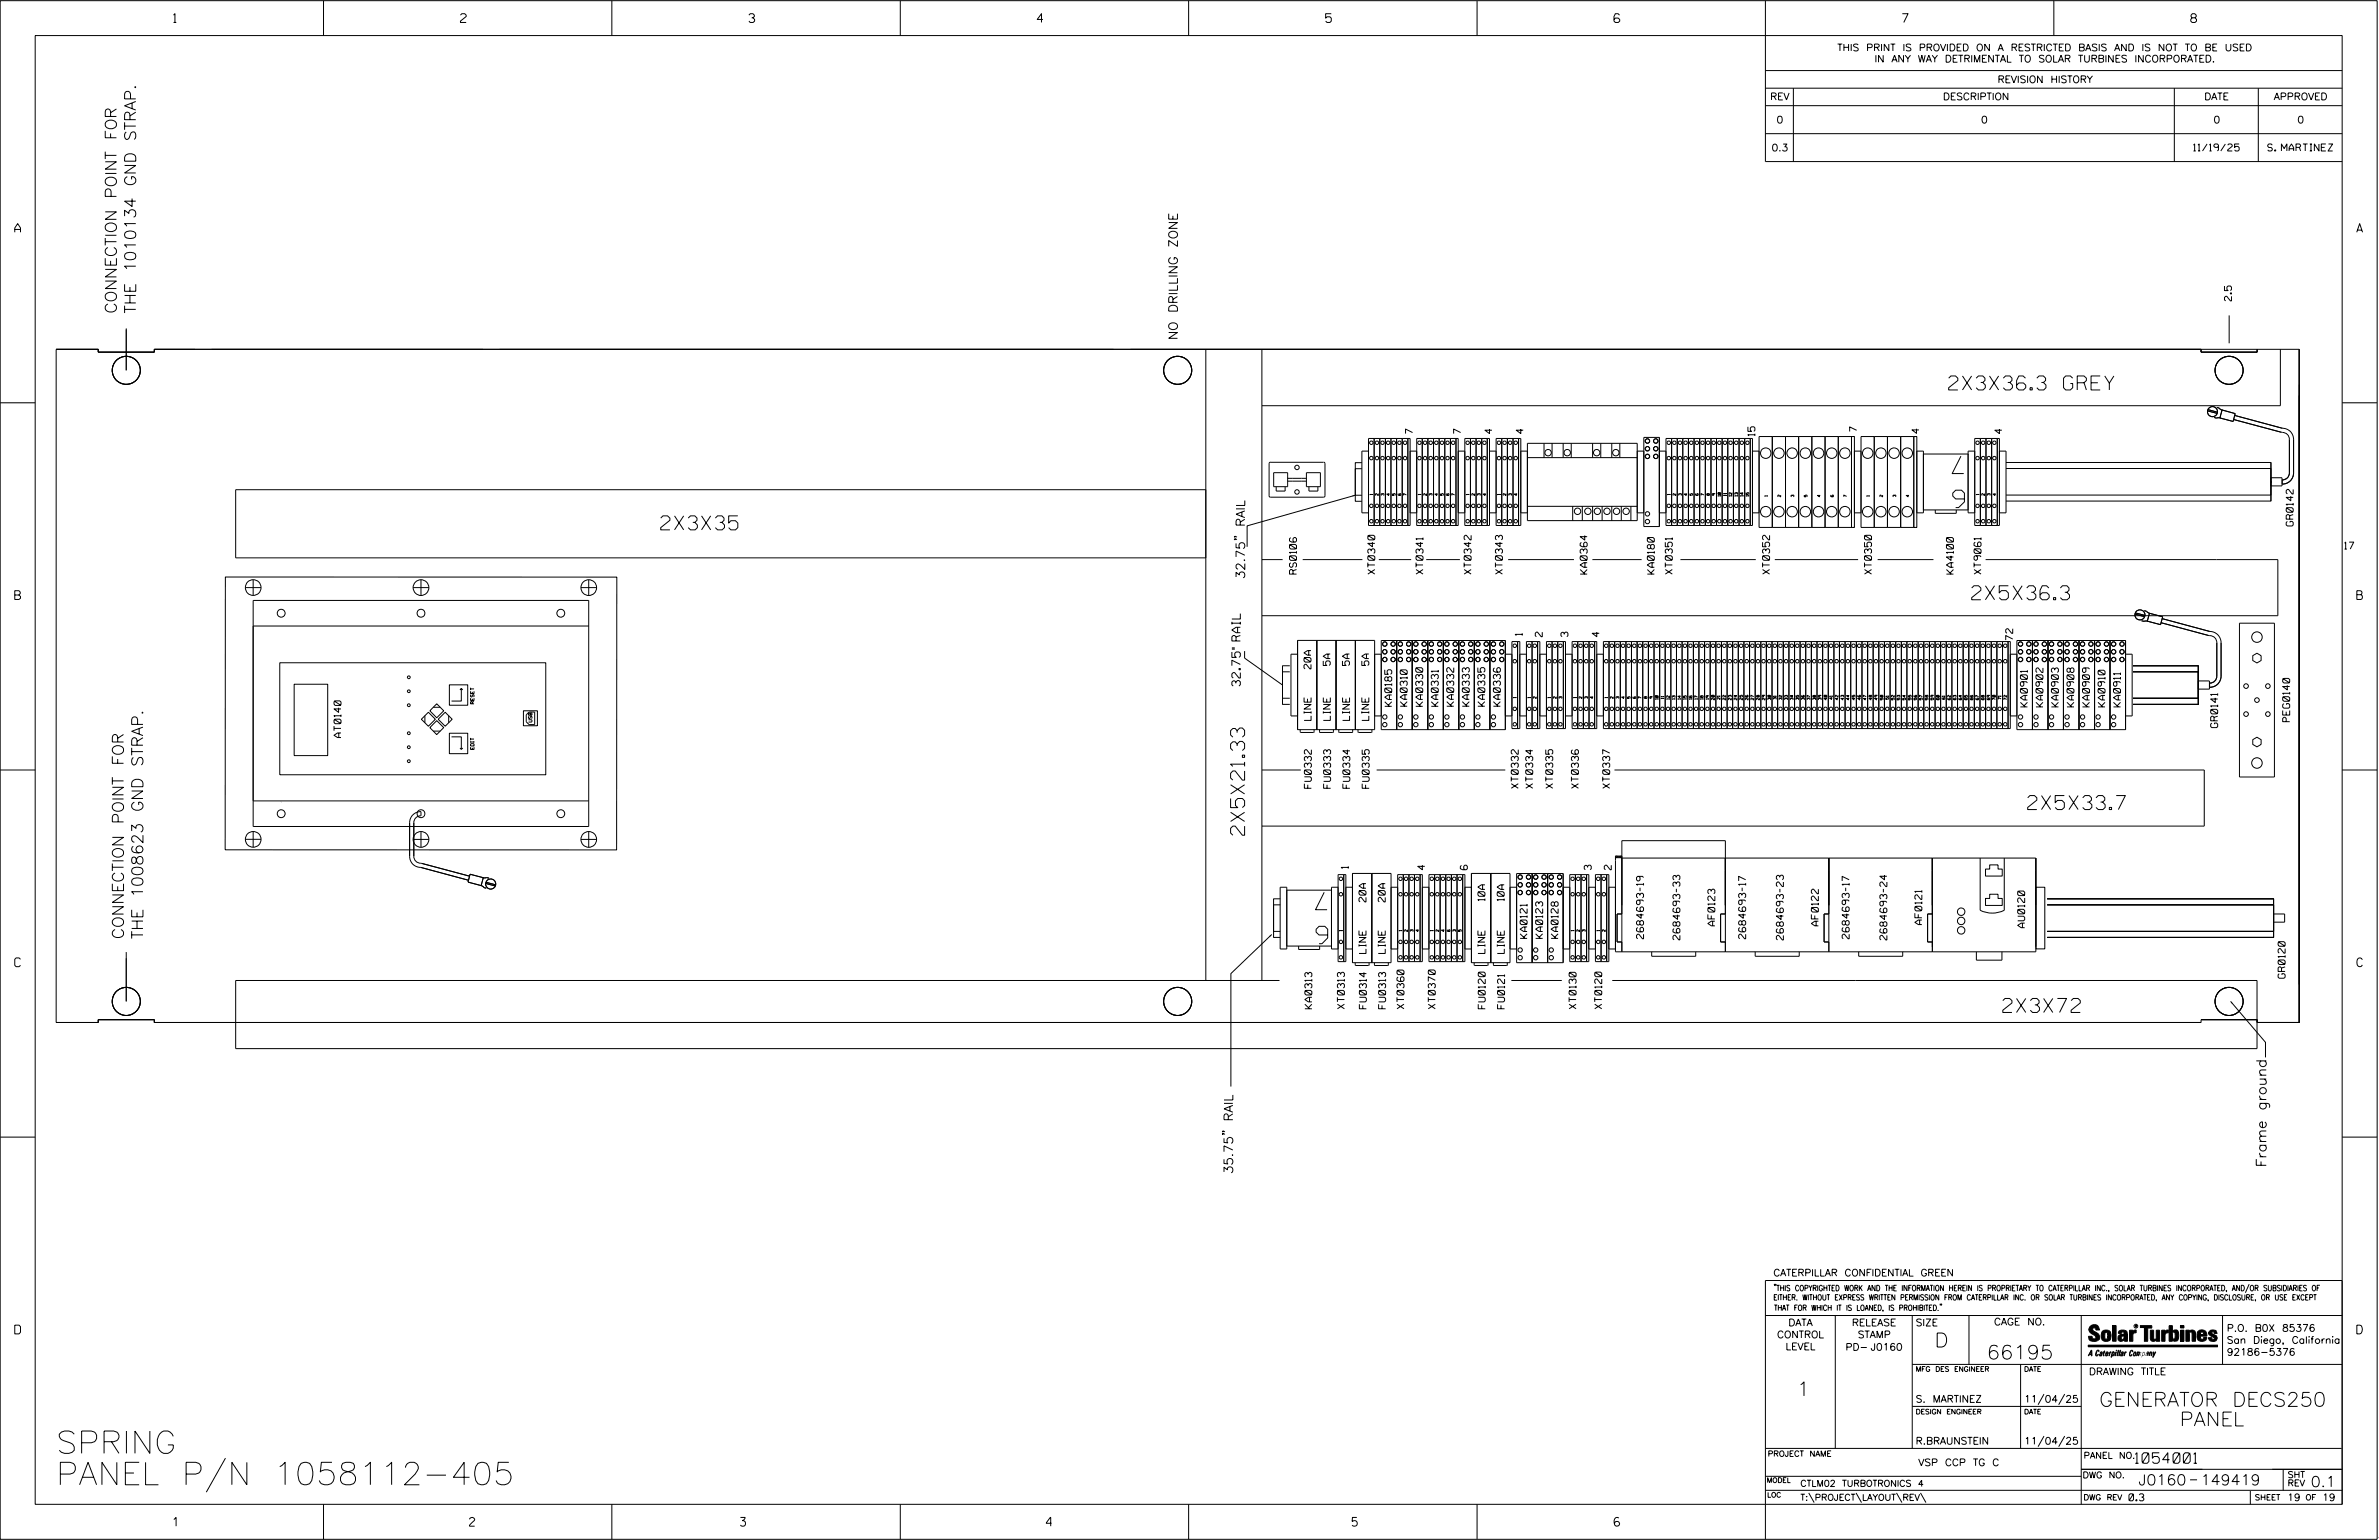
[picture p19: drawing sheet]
<svg xmlns="http://www.w3.org/2000/svg" width="864mm" height="559mm" viewBox="0 0 864 559" stroke-linecap="round" stroke-linejoin="round" font-family="sans-serif">
<defs><g id="words">
<g font-size="8.1">
<text x="20.4" y="527.4">SPRING</text>
<text x="20.4" y="538.8">PANEL P/N 1058112-405</text>
</g>
<g font-size="6.3">
<text x="712.9" y="165.5" transform="rotate(-180 712.9 165.5)">7</text>
<text x="713.1" y="177.9" transform="rotate(-180 713.1 177.9)">6</text>
<text x="481.8" y="323.8" transform="rotate(-180 481.8 323.8)">7</text>
<text x="482" y="336.1" transform="rotate(-180 482 336.1)">6</text>
</g>
<g font-size="5.1">
<text x="707.4" y="141.5">2X3X36.3 GREY</text>
<text x="239.9" y="192.3">2X3X35</text>
<text x="715.7" y="217.6">2X5X36.3</text>
<text x="736.1" y="293.8">2X5X33.7</text>
<text x="451.8" y="303.1" transform="rotate(-90 451.8 303.1)">2X5X21.33</text>
<text x="727" y="367.4">2X3X72</text>
<text x="702.3" y="488.8">D</text>
<text x="721.2" y="493.2">66195</text>
<text x="652.2" y="506.5">1</text>
<text x="762" y="510.3">GENERATOR DECS250</text>
<text x="791.3" y="517.4">PANEL</text>
</g>
<g font-size="4.1">
<text x="42.3" y="113.8" transform="rotate(-90 42.3 113.8)">CONNECTION POINT FOR</text>
<text x="49.3" y="113.8" transform="rotate(-90 49.3 113.8)">THE 1010134 GND STRAP.</text>
<text x="44.8" y="340.8" transform="rotate(-90 44.8 340.8)">CONNECTION POINT FOR</text>
<text x="51.9" y="340.8" transform="rotate(-90 51.9 340.8)">THE 1008623 GND STRAP.</text>
</g>
<g font-size="3.8">
<text x="775.1" y="531">1054001</text>
<text x="776.3" y="538.9">J0160</text>
<text x="798.8" y="538.9">149419</text>
<text x="838.8" y="539.5">0.1</text>
</g>
<text font-size="3.6" x="822.7" y="423.5" transform="rotate(-90 822.7 423.5)">Frame ground</text>
<g font-size="3.2">
<text x="63" y="8.2">1</text>
<text x="167.2" y="8.2">2</text>
<text x="271.8" y="8.2">3</text>
<text x="376.5" y="8.2">4</text>
<text x="481.2" y="8.2">5</text>
<text x="690.6" y="8.2">7</text>
<text x="795.3" y="8.2">8</text>
<text x="5.4" y="84.3">A</text>
<text x="855.5" y="84.3">A</text>
<text x="427.4" y="123.4" transform="rotate(-90 427.4 123.4)">NO DRILLING ZONE</text>
<text x="451.9" y="210.1" transform="rotate(-90 451.9 210.1)">32.75&quot; RAIL</text>
<text x="5.4" y="217.5">B</text>
<text x="855.6" y="217.5">B</text>
<text x="5.4" y="350.8">C</text>
<text x="855.6" y="350.8">C</text>
<text x="447.5" y="426" transform="rotate(-90 447.5 426)">35.75&quot; RAIL</text>
<text x="5.4" y="484">D</text>
<text x="855.6" y="484">D</text>
<text x="62.8" y="553.8">1</text>
<text x="170.4" y="553.8">2</text>
<text x="268.8" y="553.8">3</text>
<text x="379.8" y="553.8">4</text>
<text x="490.8" y="553.8">5</text>
<text x="585.9" y="553.8">6</text>
</g>
<text font-size="3" x="450.2" y="248.9" transform="rotate(-90 450.2 248.9)">32.75&quot; RAIL</text>
<g font-size="2.5">
<text x="666.9" y="18.5">THIS PRINT IS PROVIDED ON A RESTRICTED BASIS AND IS NOT TO BE USED</text>
<text x="680.5" y="22.6">IN ANY WAY DETRIMENTAL TO SOLAR TURBINES INCORPORATED.</text>
<text x="725.1" y="30">REVISION HISTORY</text>
<text x="642.6" y="36.3">REV</text>
<text x="705.3" y="36.3">DESCRIPTION</text>
<text x="800.2" y="36.3">DATE</text>
<text x="825.4" y="36.3">APPROVED</text>
<text x="644.9" y="44.7">0</text>
<text x="719.1" y="44.7">0</text>
<text x="803.5" y="44.7">0</text>
<text x="834" y="44.7">0</text>
<text x="643.1" y="54.8">0.3</text>
<text x="796.3" y="54.8">11/19/25</text>
<text x="823.2" y="54.8">S. MARTINEZ</text>
<text x="810.1" y="109.2" transform="rotate(-90 810.1 109.2)">2.5</text>
<text x="512.7" y="157.3" transform="rotate(-90 512.7 157.3)">7</text>
<text x="530.2" y="157.3" transform="rotate(-90 530.2 157.3)">7</text>
<text x="541.6" y="157.3" transform="rotate(-90 541.6 157.3)">4</text>
<text x="552.9" y="157.3" transform="rotate(-90 552.9 157.3)">4</text>
<text x="637" y="158.2" transform="rotate(-90 637 158.2)">15</text>
<text x="674" y="156.6" transform="rotate(-90 674 156.6)">7</text>
<text x="696.6" y="157.2" transform="rotate(-90 696.6 157.2)">4</text>
<text x="726.7" y="157.3" transform="rotate(-90 726.7 157.3)">4</text>
<text x="832.5" y="190.9" transform="rotate(-90 832.5 190.9)">GR0142</text>
<text x="851.1" y="199.3">17</text>
<text x="470.7" y="208.3" transform="rotate(-90 470.7 208.3)">RS0106</text>
<text x="499.1" y="208.3" transform="rotate(-90 499.1 208.3)">XT0340</text>
<text x="516.6" y="208.3" transform="rotate(-90 516.6 208.3)">XT0341</text>
<text x="534" y="208.3" transform="rotate(-90 534 208.3)">XT0342</text>
<text x="545.4" y="208.3" transform="rotate(-90 545.4 208.3)">XT0343</text>
<text x="576.2" y="208.3" transform="rotate(-90 576.2 208.3)">KA0364</text>
<text x="600.5" y="208.3" transform="rotate(-90 600.5 208.3)">KA0180</text>
<text x="607.1" y="208.3" transform="rotate(-90 607.1 208.3)">XT0351</text>
<text x="642.4" y="208.3" transform="rotate(-90 642.4 208.3)">XT0352</text>
<text x="679.4" y="208.3" transform="rotate(-90 679.4 208.3)">XT0350</text>
<text x="709.1" y="208.3" transform="rotate(-90 709.1 208.3)">KA4100</text>
<text x="719.1" y="208.3" transform="rotate(-90 719.1 208.3)">XT9061</text>
<text x="552.6" y="230.6" transform="rotate(-90 552.6 230.6)">1</text>
<text x="559.9" y="231" transform="rotate(-90 559.9 231)">2</text>
<text x="569.2" y="231" transform="rotate(-90 569.2 231)">3</text>
<text x="580.5" y="231" transform="rotate(-90 580.5 231)">4</text>
<text x="730.6" y="232.3" transform="rotate(-90 730.6 232.3)">72</text>
<text x="475.9" y="242.7" transform="rotate(-90 475.9 242.7)">20A</text>
<text x="482.9" y="241.5" transform="rotate(-90 482.9 241.5)">5A</text>
<text x="489.9" y="241.5" transform="rotate(-90 489.9 241.5)">5A</text>
<text x="496.9" y="241.5" transform="rotate(-90 496.9 241.5)">5A</text>
<text x="505.2" y="256.3" transform="rotate(-90 505.2 256.3)">KA0185</text>
<text x="510.8" y="256.3" transform="rotate(-90 510.8 256.3)">KA0310</text>
<text x="516.5" y="256.3" transform="rotate(-90 516.5 256.3)">KA0330</text>
<text x="522.1" y="256.3" transform="rotate(-90 522.1 256.3)">KA0331</text>
<text x="527.7" y="256.3" transform="rotate(-90 527.7 256.3)">KA0332</text>
<text x="533.4" y="256.3" transform="rotate(-90 533.4 256.3)">KA0333</text>
<text x="539" y="256.3" transform="rotate(-90 539 256.3)">KA0335</text>
<text x="544.6" y="256.3" transform="rotate(-90 544.6 256.3)">KA0336</text>
<text x="736" y="256.5" transform="rotate(-90 736 256.5)">KA0901</text>
<text x="741.6" y="256.5" transform="rotate(-90 741.6 256.5)">KA0902</text>
<text x="747.2" y="256.5" transform="rotate(-90 747.2 256.5)">KA0903</text>
<text x="752.9" y="256.5" transform="rotate(-90 752.9 256.5)">KA0908</text>
<text x="758.5" y="256.5" transform="rotate(-90 758.5 256.5)">KA0909</text>
<text x="764.1" y="256.5" transform="rotate(-90 764.1 256.5)">KA0910</text>
<text x="769.8" y="256.5" transform="rotate(-90 769.8 256.5)">KA0911</text>
<text x="475.9" y="261.4" transform="rotate(-90 475.9 261.4)">LINE</text>
<text x="482.9" y="261.4" transform="rotate(-90 482.9 261.4)">LINE</text>
<text x="489.9" y="261.4" transform="rotate(-90 489.9 261.4)">LINE</text>
<text x="496.9" y="261.4" transform="rotate(-90 496.9 261.4)">LINE</text>
<text x="831.2" y="261.9" transform="rotate(-90 831.2 261.9)">PEG0140</text>
<text x="123.8" y="267.6" transform="rotate(-90 123.8 267.6)">AT0140</text>
<text x="805" y="264" transform="rotate(-90 805 264)">GR0141</text>
<text x="476" y="286" transform="rotate(-90 476 286)">FU0332</text>
<text x="483" y="286" transform="rotate(-90 483 286)">FU0333</text>
<text x="490" y="286" transform="rotate(-90 490 286)">FU0334</text>
<text x="497" y="286" transform="rotate(-90 497 286)">FU0335</text>
<text x="551.2" y="286" transform="rotate(-90 551.2 286)">XT0332</text>
<text x="556.4" y="286" transform="rotate(-90 556.4 286)">XT0334</text>
<text x="563.7" y="286" transform="rotate(-90 563.7 286)">XT0335</text>
<text x="573" y="286" transform="rotate(-90 573 286)">XT0336</text>
<text x="584.3" y="286" transform="rotate(-90 584.3 286)">XT0337</text>
<text x="489.5" y="315.2" transform="rotate(-90 489.5 315.2)">1</text>
<text x="517.2" y="315.6" transform="rotate(-90 517.2 315.6)">4</text>
<text x="532.6" y="315.6" transform="rotate(-90 532.6 315.6)">6</text>
<text x="577.6" y="315.6" transform="rotate(-90 577.6 315.6)">3</text>
<text x="584.9" y="315.6" transform="rotate(-90 584.9 315.6)">2</text>
<text x="495.8" y="327.3" transform="rotate(-90 495.8 327.3)">20A</text>
<text x="502.8" y="327.3" transform="rotate(-90 502.8 327.3)">20A</text>
<text x="539" y="326.9" transform="rotate(-90 539 326.9)">10A</text>
<text x="546" y="326.9" transform="rotate(-90 546 326.9)">10A</text>
<text x="622.5" y="335.9" transform="rotate(-90 622.5 335.9)">AF0123</text>
<text x="660.1" y="335.9" transform="rotate(-90 660.1 335.9)">AF0122</text>
<text x="697.7" y="335.5" transform="rotate(-90 697.7 335.5)">AF0121</text>
<text x="554.3" y="340.5" transform="rotate(-90 554.3 340.5)">KA0121</text>
<text x="560" y="340.5" transform="rotate(-90 560 340.5)">KA0123</text>
<text x="565.6" y="340.5" transform="rotate(-90 565.6 340.5)">KA0128</text>
<text x="596.6" y="340.6" transform="rotate(-90 596.6 340.6)">2684693-19</text>
<text x="609.8" y="341" transform="rotate(-90 609.8 341)">2684693-33</text>
<text x="633.7" y="340.6" transform="rotate(-90 633.7 340.6)">2684693-17</text>
<text x="647.4" y="341.1" transform="rotate(-90 647.4 341.1)">2684693-23</text>
<text x="671.3" y="340.6" transform="rotate(-90 671.3 340.6)">2684693-17</text>
<text x="685" y="341.1" transform="rotate(-90 685 341.1)">2684693-24</text>
<text x="735" y="336.6" transform="rotate(-90 735 336.6)">AU0120</text>
<text x="495.9" y="346" transform="rotate(-90 495.9 346)">LINE</text>
<text x="502.9" y="346" transform="rotate(-90 502.9 346)">LINE</text>
<text x="539.1" y="346" transform="rotate(-90 539.1 346)">LINE</text>
<text x="546" y="346" transform="rotate(-90 546 346)">LINE</text>
<text x="829.5" y="355" transform="rotate(-90 829.5 355)">GR0120</text>
<text x="476.2" y="366" transform="rotate(-90 476.2 366)">KA0313</text>
<text x="488" y="366" transform="rotate(-90 488 366)">XT0313</text>
<text x="496" y="366" transform="rotate(-90 496 366)">FU0314</text>
<text x="503" y="366" transform="rotate(-90 503 366)">FU0313</text>
<text x="509.7" y="366" transform="rotate(-90 509.7 366)">XT0360</text>
<text x="521" y="366" transform="rotate(-90 521 366)">XT0370</text>
<text x="539.2" y="366" transform="rotate(-90 539.2 366)">FU0120</text>
<text x="546.2" y="366" transform="rotate(-90 546.2 366)">FU0121</text>
<text x="572.1" y="366" transform="rotate(-90 572.1 366)">XT0130</text>
<text x="581.5" y="366" transform="rotate(-90 581.5 366)">XT0120</text>
<text x="643.8" y="463">CATERPILLAR CONFIDENTIAL GREEN</text>
<text x="645.1" y="485.5">CONTROL</text>
<text x="649.2" y="481.1">DATA</text>
<text x="672.3" y="481.1">RELEASE</text>
<text x="674.4" y="485.5">STAMP</text>
<text x="695.4" y="481.1">SIZE</text>
<text x="723.8" y="480.8">CAGE NO.</text>
<text x="808.4" y="483.1">P.O. B0X 85376</text>
<text x="648.2" y="489.8">LEVEL</text>
<text x="669.9" y="490">PD- J0160</text>
<text x="808.4" y="487.5">San Diego, California</text>
<text x="808.4" y="491.8">92186-5376</text>
<text x="758.3" y="498.9">DRAWING TITLE</text>
<text x="695.4" y="508.9">S. MARTINEZ</text>
<text x="734.8" y="508.9">11/04/25</text>
<text x="695.4" y="524.1">R.BRAUNSTEIN</text>
<text x="734.8" y="524.1">11/04/25</text>
<text x="696.4" y="531.9">VSP CCP TG C</text>
<text x="772.8" y="544.6">0.3</text>
<text x="830.3" y="544.6">19</text>
<text x="843" y="544.6">19</text>
</g>
<g font-size="2.3">
<text x="756.4" y="529.2">PANEL NO.</text>
<text x="653.5" y="539.4">CTLM02 TURBOTRONICS 4</text>
<text x="756" y="536.3">DWG NO.</text>
<text x="830.4" y="539.3">REV</text>
<text x="830.4" y="536.2">SHT</text>
<text x="653.5" y="544.5">T:\PROJECT\LAYOUT\REV\</text>
</g>
<g font-size="2">
<text x="643.8" y="468.4">&quot;THIS COPYRIGHTED WORK AND THE INFORMATION HEREIN IS PROPRIETARY TO CATERPILLAR INC., SOLAR TURBINES INCORPORATED, AND/OR SUBSIDIARIES OF</text>
<text x="643.8" y="471.8">EITHER. WITHOUT EXPRESS WRITTEN PERMISSION FROM CATERPILLAR INC. OR SOLAR TURBINES INCORPORATED, ANY COPYING, DISCLOSURE, OR USE EXCEPT</text>
<text x="644" y="475.6">THAT FOR WHICH IT IS LOANED, IS PROHIBITED.&quot;</text>
<text x="641.7" y="528.5">PROJECT NAME</text>
<text x="756.3" y="544.3">DWG REV</text>
<text x="818.5" y="544.3">SHEET</text>
<text x="836.9" y="544.3">OF</text>
</g>
<g font-size="1.8">
<text x="695.4" y="497.6">MFG DES ENGINEER</text>
<text x="734.8" y="497.6">DATE</text>
<text x="695.4" y="513.1">DESIGN ENGINEER</text>
<text x="734.8" y="513.1">DATE</text>
<text x="641.3" y="538">MODEL</text>
<text x="641.5" y="543.3">LOC</text>
</g>
<g font-size="1.3">
<text x="172.1" y="255.4" transform="rotate(-90 172.1 255.4)">RESET</text>
<text x="193.1" y="262" transform="rotate(-90 193.1 262)">USB</text>
<text x="172.1" y="271.9" transform="rotate(-90 172.1 271.9)">EDIT</text>
</g>
<g font-size="1">
<text x="498.3" y="179.6" transform="rotate(-90 498.3 179.6)">1</text>
<text x="500.3" y="179.8" transform="rotate(-90 500.3 179.8)">2</text>
<text x="502.4" y="179.8" transform="rotate(-90 502.4 179.8)">3</text>
<text x="504.4" y="179.8" transform="rotate(-90 504.4 179.8)">4</text>
<text x="506.5" y="179.8" transform="rotate(-90 506.5 179.8)">5</text>
<text x="508.5" y="179.8" transform="rotate(-90 508.5 179.8)">6</text>
<text x="515.8" y="179.6" transform="rotate(-90 515.8 179.6)">1</text>
<text x="517.8" y="179.8" transform="rotate(-90 517.8 179.8)">2</text>
<text x="519.9" y="179.8" transform="rotate(-90 519.9 179.8)">3</text>
<text x="521.9" y="179.8" transform="rotate(-90 521.9 179.8)">4</text>
<text x="523.9" y="179.8" transform="rotate(-90 523.9 179.8)">5</text>
<text x="526" y="179.8" transform="rotate(-90 526 179.8)">6</text>
<text x="528" y="179.8" transform="rotate(-90 528 179.8)">7</text>
<text x="533.3" y="179.6" transform="rotate(-90 533.3 179.6)">1</text>
<text x="535.3" y="179.8" transform="rotate(-90 535.3 179.8)">2</text>
<text x="537.3" y="179.8" transform="rotate(-90 537.3 179.8)">3</text>
<text x="539.4" y="179.8" transform="rotate(-90 539.4 179.8)">4</text>
<text x="544.6" y="179.6" transform="rotate(-90 544.6 179.6)">1</text>
<text x="546.7" y="179.8" transform="rotate(-90 546.7 179.8)">2</text>
<text x="548.7" y="179.8" transform="rotate(-90 548.7 179.8)">3</text>
<text x="550.7" y="179.8" transform="rotate(-90 550.7 179.8)">4</text>
<text x="606.3" y="179.6" transform="rotate(-90 606.3 179.6)">1</text>
<text x="608.3" y="179.8" transform="rotate(-90 608.3 179.8)">2</text>
<text x="610.4" y="179.8" transform="rotate(-90 610.4 179.8)">3</text>
<text x="612.4" y="179.8" transform="rotate(-90 612.4 179.8)">4</text>
<text x="614.4" y="179.8" transform="rotate(-90 614.4 179.8)">5</text>
<text x="618.5" y="179.8" transform="rotate(-90 618.5 179.8)">7</text>
<text x="620.6" y="179.8" transform="rotate(-90 620.6 179.8)">8</text>
<text x="622.6" y="179.8" transform="rotate(-90 622.6 179.8)">9</text>
<text x="626.7" y="179.9" transform="rotate(-90 626.7 179.9)">11</text>
<text x="718.4" y="179.6" transform="rotate(-90 718.4 179.6)">1</text>
<text x="720.4" y="179.8" transform="rotate(-90 720.4 179.8)">2</text>
<text x="722.5" y="179.8" transform="rotate(-90 722.5 179.8)">3</text>
<text x="724.5" y="179.8" transform="rotate(-90 724.5 179.8)">4</text>
<text x="624.6" y="180.1" transform="rotate(-90 624.6 180.1)">10</text>
<text x="628.7" y="180.1" transform="rotate(-90 628.7 180.1)">12</text>
<text x="630.8" y="180.1" transform="rotate(-90 630.8 180.1)">13</text>
<text x="632.8" y="180.1" transform="rotate(-90 632.8 180.1)">14</text>
<text x="634.8" y="180.1" transform="rotate(-90 634.8 180.1)">15</text>
<text x="641.6" y="180.1" transform="rotate(-90 641.6 180.1)">1</text>
<text x="646.4" y="180.3" transform="rotate(-90 646.4 180.3)">2</text>
<text x="651.2" y="180.3" transform="rotate(-90 651.2 180.3)">3</text>
<text x="656" y="180.3" transform="rotate(-90 656 180.3)">5</text>
<text x="660.8" y="180.3" transform="rotate(-90 660.8 180.3)">4</text>
<text x="665.6" y="180.3" transform="rotate(-90 665.6 180.3)">6</text>
<text x="678.6" y="180.1" transform="rotate(-90 678.6 180.1)">1</text>
<text x="683.4" y="180.3" transform="rotate(-90 683.4 180.3)">2</text>
<text x="688.2" y="180.3" transform="rotate(-90 688.2 180.3)">3</text>
<text x="693" y="180.3" transform="rotate(-90 693 180.3)">4</text>
<text x="550.4" y="253.3" transform="rotate(-90 550.4 253.3)">1</text>
<text x="555.6" y="253.3" transform="rotate(-90 555.6 253.3)">1</text>
<text x="557.7" y="253.4" transform="rotate(-90 557.7 253.4)">2</text>
<text x="562.9" y="253.3" transform="rotate(-90 562.9 253.3)">1</text>
<text x="564.9" y="253.4" transform="rotate(-90 564.9 253.4)">2</text>
<text x="567" y="253.4" transform="rotate(-90 567 253.4)">3</text>
<text x="572.2" y="253.3" transform="rotate(-90 572.2 253.3)">1</text>
<text x="574.3" y="253.4" transform="rotate(-90 574.3 253.4)">2</text>
<text x="576.3" y="253.4" transform="rotate(-90 576.3 253.4)">3</text>
<text x="578.3" y="253.4" transform="rotate(-90 578.3 253.4)">4</text>
<text x="583.6" y="253.3" transform="rotate(-90 583.6 253.3)">1</text>
<text x="585.6" y="253.4" transform="rotate(-90 585.6 253.4)">2</text>
<text x="587.7" y="253.4" transform="rotate(-90 587.7 253.4)">3</text>
<text x="589.7" y="253.4" transform="rotate(-90 589.7 253.4)">4</text>
<text x="591.7" y="253.4" transform="rotate(-90 591.7 253.4)">5</text>
<text x="593.8" y="253.4" transform="rotate(-90 593.8 253.4)">6</text>
<text x="595.8" y="253.4" transform="rotate(-90 595.8 253.4)">7</text>
<text x="597.9" y="253.4" transform="rotate(-90 597.9 253.4)">8</text>
<text x="599.9" y="253.4" transform="rotate(-90 599.9 253.4)">9</text>
<text x="601.9" y="253.8" transform="rotate(-90 601.9 253.8)">10</text>
<text x="604" y="253.6" transform="rotate(-90 604 253.6)">11</text>
<text x="606" y="253.8" transform="rotate(-90 606 253.8)">12</text>
<text x="608.1" y="253.8" transform="rotate(-90 608.1 253.8)">13</text>
<text x="610.1" y="253.8" transform="rotate(-90 610.1 253.8)">14</text>
<text x="612.1" y="253.8" transform="rotate(-90 612.1 253.8)">15</text>
<text x="614.2" y="253.8" transform="rotate(-90 614.2 253.8)">16</text>
<text x="616.2" y="253.8" transform="rotate(-90 616.2 253.8)">17</text>
<text x="618.3" y="253.8" transform="rotate(-90 618.3 253.8)">18</text>
<text x="620.3" y="253.8" transform="rotate(-90 620.3 253.8)">19</text>
<text x="622.3" y="253.9" transform="rotate(-90 622.3 253.9)">20</text>
<text x="624.4" y="253.8" transform="rotate(-90 624.4 253.8)">21</text>
<text x="626.4" y="253.9" transform="rotate(-90 626.4 253.9)">22</text>
<text x="628.5" y="253.9" transform="rotate(-90 628.5 253.9)">23</text>
<text x="630.5" y="253.9" transform="rotate(-90 630.5 253.9)">24</text>
<text x="632.5" y="253.9" transform="rotate(-90 632.5 253.9)">25</text>
<text x="634.6" y="253.9" transform="rotate(-90 634.6 253.9)">26</text>
<text x="636.6" y="253.9" transform="rotate(-90 636.6 253.9)">27</text>
<text x="638.7" y="253.9" transform="rotate(-90 638.7 253.9)">28</text>
<text x="640.7" y="253.9" transform="rotate(-90 640.7 253.9)">29</text>
<text x="642.7" y="253.9" transform="rotate(-90 642.7 253.9)">30</text>
<text x="644.8" y="253.8" transform="rotate(-90 644.8 253.8)">31</text>
<text x="646.8" y="253.9" transform="rotate(-90 646.8 253.9)">32</text>
<text x="648.9" y="253.9" transform="rotate(-90 648.9 253.9)">33</text>
<text x="650.9" y="253.9" transform="rotate(-90 650.9 253.9)">34</text>
<text x="652.9" y="253.9" transform="rotate(-90 652.9 253.9)">35</text>
<text x="655" y="253.9" transform="rotate(-90 655 253.9)">36</text>
<text x="657" y="253.9" transform="rotate(-90 657 253.9)">37</text>
<text x="659.1" y="253.9" transform="rotate(-90 659.1 253.9)">38</text>
<text x="661.1" y="253.9" transform="rotate(-90 661.1 253.9)">39</text>
<text x="663.2" y="253.9" transform="rotate(-90 663.2 253.9)">40</text>
<text x="665.2" y="253.8" transform="rotate(-90 665.2 253.8)">41</text>
<text x="667.2" y="253.9" transform="rotate(-90 667.2 253.9)">42</text>
<text x="669.3" y="253.9" transform="rotate(-90 669.3 253.9)">43</text>
<text x="671.3" y="253.9" transform="rotate(-90 671.3 253.9)">44</text>
<text x="673.4" y="253.9" transform="rotate(-90 673.4 253.9)">45</text>
<text x="675.4" y="253.9" transform="rotate(-90 675.4 253.9)">46</text>
<text x="677.4" y="253.9" transform="rotate(-90 677.4 253.9)">47</text>
<text x="679.5" y="253.9" transform="rotate(-90 679.5 253.9)">48</text>
<text x="681.5" y="253.9" transform="rotate(-90 681.5 253.9)">49</text>
<text x="683.6" y="253.9" transform="rotate(-90 683.6 253.9)">50</text>
<text x="685.6" y="253.8" transform="rotate(-90 685.6 253.8)">51</text>
<text x="687.6" y="253.9" transform="rotate(-90 687.6 253.9)">52</text>
<text x="689.7" y="253.9" transform="rotate(-90 689.7 253.9)">53</text>
<text x="691.7" y="253.9" transform="rotate(-90 691.7 253.9)">54</text>
<text x="693.8" y="253.9" transform="rotate(-90 693.8 253.9)">55</text>
<text x="695.8" y="253.9" transform="rotate(-90 695.8 253.9)">56</text>
<text x="697.8" y="253.9" transform="rotate(-90 697.8 253.9)">57</text>
<text x="699.9" y="253.9" transform="rotate(-90 699.9 253.9)">58</text>
<text x="701.9" y="253.9" transform="rotate(-90 701.9 253.9)">59</text>
<text x="704" y="253.9" transform="rotate(-90 704 253.9)">60</text>
<text x="706" y="253.8" transform="rotate(-90 706 253.8)">61</text>
<text x="708" y="253.9" transform="rotate(-90 708 253.9)">62</text>
<text x="710.1" y="253.9" transform="rotate(-90 710.1 253.9)">63</text>
<text x="712.1" y="253.9" transform="rotate(-90 712.1 253.9)">64</text>
<text x="714.2" y="253.9" transform="rotate(-90 714.2 253.9)">65</text>
<text x="716.2" y="253.9" transform="rotate(-90 716.2 253.9)">66</text>
<text x="718.2" y="253.9" transform="rotate(-90 718.2 253.9)">67</text>
<text x="720.3" y="253.9" transform="rotate(-90 720.3 253.9)">68</text>
<text x="722.3" y="253.9" transform="rotate(-90 722.3 253.9)">69</text>
<text x="724.4" y="253.9" transform="rotate(-90 724.4 253.9)">70</text>
<text x="726.4" y="253.8" transform="rotate(-90 726.4 253.8)">71</text>
<text x="728.4" y="253.9" transform="rotate(-90 728.4 253.9)">72</text>
<text x="487.3" y="337.8" transform="rotate(-90 487.3 337.8)">1</text>
<text x="508.9" y="337.8" transform="rotate(-90 508.9 337.8)">1</text>
<text x="510.9" y="338" transform="rotate(-90 510.9 338)">2</text>
<text x="513" y="338" transform="rotate(-90 513 338)">3</text>
<text x="515" y="338" transform="rotate(-90 515 338)">4</text>
<text x="520.2" y="337.8" transform="rotate(-90 520.2 337.8)">1</text>
<text x="522.3" y="338" transform="rotate(-90 522.3 338)">2</text>
<text x="524.3" y="338" transform="rotate(-90 524.3 338)">4</text>
<text x="526.4" y="338" transform="rotate(-90 526.4 338)">6</text>
<text x="528.4" y="338" transform="rotate(-90 528.4 338)">3</text>
<text x="530.4" y="338" transform="rotate(-90 530.4 338)">5</text>
<text x="571.4" y="337.8" transform="rotate(-90 571.4 337.8)">1</text>
<text x="573.4" y="338" transform="rotate(-90 573.4 338)">2</text>
<text x="575.4" y="338" transform="rotate(-90 575.4 338)">3</text>
<text x="580.7" y="337.8" transform="rotate(-90 580.7 337.8)">1</text>
<text x="582.7" y="338" transform="rotate(-90 582.7 338)">2</text>
</g>
<text font-size=".9" x="775.1" y="481.7">R</text>
</g></defs>
<g fill="none" stroke="#000" stroke-width=".36">
<path d="M.1 .2h862.8v558.4h-862.8zM12.8 12.9h837.4v533h-837.4zM117.4 .2v12.7M222.1 .2v12.7M326.8 .2v12.7M431.5 .2v12.7M536.2 .2v12.7M587.9 5.5l-.5-.5h-1l-.5 1v1.7l.5 .4h1l.6-.4v-.6l-.6-.5h-1l-.5 .5M640.9 .2v58.4h209.3M745.6 .2v12.7M640.9 25.6h209.3M640.9 32h209.3"/>
<path d="M640.9 38.3h209.3M651 32v26.6M789.3 32v26.6M819.8 32v26.6M640.9 48.5h209.3M45.8 119.2v15.2M809.2 114.4v10.2M20.4 126.8h15.3v1h20.3v-1h778.6v244.2h-15.2v-1h-20.4v1h-743v-1h-20.3v1h-15.3zM437.7 126.8v229M458.1 126.8v229M799 126.8v1h20.4v-1M827.8 126.8v20.4h-369.7"/>
<path d="M.1 146.2h12.7M496.8 159.1h15.1v31.6h-15.1zM498.8 159.1v31.6M500.9 159.1v31.6M502.9 159.1v31.6M504.9 159.1v31.6M507 159.1v31.6M509 159.1v31.6M511.1 159.1v31.6M514.3 159.1h15v31.6h-15zM516.3 159.1v31.6M518.3 159.1v31.6"/>
<path d="M520.4 159.1v31.6M522.4 159.1v31.6M524.5 159.1v31.6M526.5 159.1v31.6M528.5 159.1v31.6M531.7 159.1h9v31.6h-9zM533.8 159.1v31.6M535.8 159.1v31.6M537.9 159.1v31.6M539.9 159.1v31.6M543.1 159.1h9v31.6h-9zM545.1 159.1v31.6"/>
<path d="M547.2 159.1v31.6M549.2 159.1v31.6M551.3 159.1v31.6M596.7 158.7h5.7v32.4h-5.7zM604.8 159.1h31.4v31.6h-31.4zM606.8 159.1v31.6M608.9 159.1v31.6M610.9 159.1v31.6M612.9 159.1v31.6M615 159.1v31.6M617 159.1v31.6M619.1 159.1v31.6"/>
<path d="M621.1 159.1v31.6M623.1 159.1v31.6M625.2 159.1v31.6M627.2 159.1v31.6M629.2 159.1v31.6M631.3 159.1v31.6M633.3 159.1v31.6M635.4 159.1v31.6M638.6 158.4h33.5v33h-33.5zM643.4 158.4v33M648.2 158.4v33M652.9 158.4v33"/>
<path d="M657.7 158.4v33M662.5 158.4v33M667.3 158.4v33M672.1 158.4h1.1v33h-1.1zM675.6 158.4h19.1v33h-19.1zM680.4 158.4v33M685.2 158.4v33M690 158.4v33M694.7 158.4h1.1v33h-1.1zM716.8 159.1h9v31.6h-9zM718.9 159.1v31.6M720.9 159.1v31.6"/>
<path d="M723 159.1v31.6M725 159.1v31.6M801.4 149.1l3.5 .9M801.5 148.6l3.5 1M803.8 151.5l2.2 .2M804.8 147.8l2 1M806.6 148.8l4.8 1.3-.8 2.8-4.7-1.2zM811.2 150.7l17.3 4.7a4 4 0 0 1 4.1 4.1v12.1a4 4 0 0 1-4.1 4v-1.5a2.54 2.54 0 0 0 2.6-2.5v-12.1a2.67 2.67 0 0 0-3-2.7l-17.3-4.6M850.2 146.2h12.7M437.7 177.7h-352.2v24.7h352.2M461.1 167.7l19.6 .1 .3 .4v11.7l-.5 .5h-19.3l-.5-.5M461.2 167.7l-.5 .5v11.7"/>
<path d="M462.4 171.5h5v5.1h-5zM463.3 176.6v1.6h3.2v-1.6M467.4 173.6h6.8M467.4 174.6h6.8M474.2 171.5h5.1v5.1h-5.1zM475.2 176.6v1.6h3.2v-1.6M492 179.7l-39.3 11.1v7.6M494.4 170.1h-2.4v9.6h2.4M494.4 167.9h-2.4v14h2.4M496.8 163.7h-2.4v22.4h2.4M510.5 179.6l-1-.5v.7M511.9 163.7h2.4"/>
<path d="M529.3 163.7h2.4M540.7 163.7h2.4M552.1 163.7h2.4M554.5 166.1h39.8M554.5 160.9h39.8v28h-39.8zM560.5 160.9v5.2M563.4 160.8v5.2M567.4 160.9v5.2M570.4 160.9v5.2M578.1 160.9v5.2M581.1 160.9v5.2M585.1 160.9v5.2"/>
<path d="M588 160.9v5.2M594.3 163.7h2.4M602.4 163.7h2.4M615.6 179.1l-.1 .5 .3 .2h.5l.2-.5h-.5l.1 .5M636.2 163.7h2.4M675.6 163.7h-2.4v22.4h2.4M695.8 163.7h2.4v22.4h-2.4zM698.2 164.7h16.2M716.8 163.7h-2.4v22.4h2.4M725.8 163.7h2.4v22.4h-2.4M728.2 170h96.2v9.6h-96.2M728.2 167.8h96.2v14h-96.2"/>
<path d="M824.4 167.8v14M824.4 173.4h4v2.9h-4M448.2 195.5v.4v-.4l.8 .4M448.2 194.6v.3v-.3l.8 .3M511.9 186.1h2.4M529.3 186.1h2.4M540.7 186.1h2.4M552.1 186.1h2.4M554.5 183.7h39.8M570.9 183.7v5.2M574.4 183.7v5.2M578.1 183.7v5.2"/>
<path d="M581.6 183.7v5.2M585.1 183.7v5.2M588.5 183.7v5.2M592 183.7v5.2M594.3 186.1h2.4M602.4 186.1h2.4M636.2 186.1h2.4M670.3 180.1l-1-.5v.7M698.2 185h16.2M702.5 185v1.3h7.6v-1.3M81.8 209.4h142.1l-.1 99h-142.1zM89.1 213.2h5.7"/>
<path d="M91.9 217.9h121.8v82h-121.8zM91.9 210.4v5.6M150 213.2h5.7M152.8 210.4v5.7M210.9 213.2h5.7M213.7 210.4v5.7M458.1 203.1h7.5M472.9 203.1h21.7M500.5 203.1h11.8M517.7 203.1h12.2M547.5 203.1h23.9M578.1 203.1h17.8"/>
<path d="M610 203.1h27.4M644.3 203.1h30.2M681.6 203.1h20.3M720.8 203.1h106.1v20.3h-368.8M91.9 227.2h121.8M451.8 236.3v2.5l13.8 9.8M471 232.4h28v32.4h-28zM471 237.4h-2.4v22.4h2.4M478 232.4v32.4M485 232.4v32.4M492 232.4v32.4M499 237.4h2.4"/>
<path d="M501.4 232.4h45.1v32.4h-45.1zM507 232.4v32.4M512.7 232.4v32.4M518.3 232.4v32.4M523.9 232.4v32.4M529.6 232.4v32.4M535.2 232.4v32.4M540.8 232.4v32.4M546.5 237.4h2.4M548.9 232.8h2.8v31.6h-2.8zM550.9 232.8v31.6M551.7 237.4h2.4"/>
<path d="M554.1 232.8h4.9v31.6h-4.9zM556.2 232.8v31.6M558.2 232.8v31.6M559 237.4h2.4M561.4 232.8h6.9v31.6h-6.9zM563.4 232.8v31.6M565.5 232.8v31.6M567.5 232.8v31.6M568.3 237.4h2.4M570.7 232.8h8.9v31.6h-8.9zM572.7 232.8v31.6M574.8 232.8v31.6"/>
<path d="M576.8 232.8v31.6M578.9 232.8v31.6M579.6 237.4h2.4M584.1 232.8v31.6M586.1 232.8v31.6M588.2 232.8v31.6M590.2 232.8v31.6M592.2 232.8v31.6M594.3 232.8v31.6M596.3 232.8v31.6M598.4 232.8v31.6M600.4 232.8v31.6"/>
<path d="M602.5 232.8v31.6M604.5 232.8v31.6M606.5 232.8v31.6M608.6 232.8v31.6M610.6 232.8v31.6M612.7 232.8v31.6M614.7 232.8v31.6M616.7 232.8v31.6M618.8 232.8v31.6M620.8 232.8v31.6M622.9 232.8v31.6M624.9 232.8v31.6"/>
<path d="M627 232.8v31.6M629 232.8v31.6M631 232.8v31.6M633.1 232.8v31.6M635.1 232.8v31.6M637.2 232.8v31.6M639.2 232.8v31.6M641.2 232.8v31.6M643.3 232.8v31.6M645.3 232.8v31.6M647.3 232.8v31.6M649.4 232.8v31.6"/>
<path d="M651.4 232.8v31.6M653.5 232.8v31.6M655.5 232.8v31.6M657.5 232.8v31.6M659.6 232.8v31.6M661.6 232.8v31.6M663.7 232.8v31.6M665.7 232.8v31.6M667.7 232.8v31.6M669.8 232.8v31.6M671.8 232.8v31.6M673.9 232.8v31.6"/>
<path d="M675.9 232.8v31.6M678 232.8v31.6M680 232.8v31.6M682 232.8v31.6M684.1 232.8v31.6M686.1 232.8v31.6M688.2 232.8v31.6M690.2 232.8v31.6M692.2 232.8v31.6M694.3 232.8v31.6M696.3 232.8v31.6M698.4 232.8v31.6"/>
<path d="M700.4 232.8v31.6M702.5 232.8v31.6M704.5 232.8v31.6M706.5 232.8v31.6M708.6 232.8v31.6M710.6 232.8v31.6M712.6 232.8v31.6M714.7 232.8v31.6M716.7 232.8v31.6M718.7 232.8v31.6M720.8 232.8v31.6M722.8 232.8v31.6"/>
<path d="M724.9 232.8v31.6M726.9 232.8v31.6M729.8 237.4h2.4M729.8 232.8v31.6h-147.8v-31.6h146.9v31.6M732.2 232.4h39.4v32.4h-39.4zM737.8 232.4v32.4M743.4 232.4v32.4M749.1 232.4v32.4M754.7 232.4v32.4M760.3 232.4v32.4M766 232.4v32.4M771.6 237.4h2.4v22.4h-2.4"/>
<path d="M775 222.8l3.5 1M775.1 222.4l3.5 .9M777.4 225.2l2.3 .2M778.4 221.6l2.1 1M780.3 222.5l4.8 1.3-.8 2.9-4.8-1.3zM784.5 226l17.3 4.6a2.63 2.63 0 0 1 2.9 2.6v12.1a2.53 2.53 0 0 1-2.6 2.6M784.9 224.5l17.3 4.6a4.1 4.1 0 0 1 4.1 4.1v12.1a4 4 0 0 1-4.2 4.1M812.9 226.1h12.7v55.8h-12.7zM817.8 237.9l1.5-.9 1.5 .9v1.8l-1.5 .9-1.5-.9zM101.6 240.5h96.5v40.6h-96.5zM106.8 248.3h12.2v25.9h-12.2zM154.2 259.7v2.6"/>
<path d="M155.5 258.4l2.5 2.6-2.5 2.5-2.5-2.5zM157.3 256.6h2.5M158.5 255.4l2.6 2.5-2.6 2.6-2.5-2.6zM161.6 258.4l2.5 2.6-2.5 2.5-2.5-2.5zM162.9 259.7v2.6M163.1 248.5h6.7v7.4h-6.7zM167 250.3l.5-.5v4.6h-3.6M167.5 249.8l.5 .5M190 257.9h5.1v5.4h-5.1zM191 259.4l1.1-1h2v4.5h-2l-1.1-1zM468.2 243.8h-2.6v9.6h2.6M468.2 241.6h-2.6v14h2.6"/>
<path d="M499 259.8h2.4M546.5 259.8h2.4M551.7 259.8h2.4M559 259.8h2.4M568.3 259.8h2.4M579.6 259.8h2.4M729.8 259.8h2.4M774.3 241.6h23.7v14h-23.7M774.3 243.8h23.7v9.6h-23.7M798 241.6v14M798 247.1h4v2.9h-4M.1 279.4h12.7"/>
<path d="M157.3 265.3h2.5M158.5 261.5l2.6 2.5-2.6 2.6-2.5-2.6zM163.1 266.1h6.7v7.4h-6.7zM163.9 267.4h3.6v4.5M167 271.4l.5 .5M168 271.4l-.5 .5M458.1 279.4h14.1M472 264.8l.2 1h4.6l.2-1M479 264.8l.2 1h4.6l.2-1M486 264.8l.2 1h4.6l.2-1M493 264.8l.2 1h4.6l.2-1M499.7 279.4h46.7"/>
<path d="M586.1 279.4h214.1v20.4h-342.1M817.8 268.4l1.5-.9 1.5 .9v1.7l-1.5 .9-1.5-.9zM850.2 279.4h12.7M91.9 290.6h121.8M152.8 296a2.53 2.53 0 0 0-2.6 2.6v12.1a2.67 2.67 0 0 0 2.9 2.6l17.4 4.6M152.8 296v-1.5a4 4 0 0 0-4.1 4.1v12.1a4 4 0 0 0 4.1 4l17.3 4.7M89.1 304.6h5.7M91.9 301.7v5.7M150 304.6h5.7M152.8 301.7v5.7M170.6 317.2l4.8 1.3-.7 2.8-4.8-1.2zM175.3 318.5l2.2 .2"/>
<path d="M210.9 304.6h5.7M213.7 301.7v5.7M485.7 317.4h2.9v31.5h-2.9zM487.8 317.4v31.5M491 316.9h14v32.4h-14zM498 316.9v32.4M507.4 317.4h8.9v31.5h-8.9zM509.4 317.4v31.5M511.5 317.4v31.5M513.5 317.4v31.5M515.5 317.4v31.5M518.7 317.4h13.1v31.5h-13.1z"/>
<path d="M520.8 317.4v31.5M522.8 317.4v31.5M524.8 317.4v31.5M526.9 317.4v31.5M528.9 317.4v31.5M531 317.4v31.5M534.1 316.9h14v32.4h-14zM541.2 316.9v32.4M550.5 317h16.9v32.3h-16.9zM556.2 317v32.3M561.8 317v32.3M569.8 317.4h7v31.5h-7z"/>
<path d="M571.9 317.4v31.5M573.9 317.4v31.5M575.9 317.4v31.5M579.2 317.4h4.8v31.5h-4.8zM581.2 317.4v31.5M583.2 317.4v31.5M586.4 310.6v34.8h152.6v-34h-150.2M586.4 310.6l2.4 .6h-2.4l2.4-.6zM663.9 311.4v34M701.5 311.4v34M718.8 311.4v18.9a9.9 9.9 0 0 0 8.8 0v-18.9M722.3 313.8h3v1.5h1.5v2.6h-6v-2.6h1.5z"/>
<path d="M174.5 321.3l2 1M176.3 320.6l3.5 .9M176.4 320.1l3.5 1M461.6 339.1l-14.8 14.2v41M464.7 328.3h-2.4v9.7h2.4M464.7 326.1h-2.4v14h2.4M464.7 321.9h2.4v22.4h-2.4zM467.1 323h16.2M485.7 321.9h-2.4v22.4h2.4M488.6 321.9h2.4M505 321.9h2.4M516.3 321.9h2.4"/>
<path d="M531.8 321.9h2.3M548.1 321.9h2.4M567.4 321.9h2.4M576.8 321.9h2.4M584 321.9h2.4M588.8 331.6h-1.8v10.2h1.8M626.3 331.6h-1.7v10.2h1.7M663.9 331.6h-1.7v10.2h1.7M701.5 331.6h-1.8v10.2h1.8M722.3 324.5h3v1.5h1.5v2.5h-6v-2.5h1.5zM739.1 321.9h3.2v22.4h-3.2zM743.1 326.1h82.2v14h-82.2"/>
<path d="M743.1 328.3h82.2v9.7h-82.2M825.3 331.6h4v3h-4M825.3 326.1v14M45.8 345.5v17.9M464.5 355.8h-379v24.7h733.8v-24.7h-234M467.1 343.3h16.2M471.4 343.3v1.2h7.6v-1.2M488.6 344.3h2.4M491.9 349.3l.3 1h4.6l.2-1M498.9 349.3l.2 1h4.7l.2-1M505 344.3h2.4M516.3 344.3h2.4"/>
<path d="M531.8 344.3h2.3M535.1 349.3l.2 1h4.7l.2-1M542.1 349.3l.2 1h4.7l.2-1M548.1 344.3h2.4M548.6 355.8h18.3M567.4 344.3h2.4M576.8 344.3h2.4M584 344.3h2.4M599.6 345.4v1.6h16v-1.6M626.3 345.4v-40.4h-37.5v40.4M637.2 345.4v1.6h15.9v-1.6M674.7 345.4v1.6h16v-1.6"/>
<path d="M717.4 345.4v3h9.3v-3M809.7 363.4l12.7 14.8v5.5M834.6 371h.1M.1 412.6h12.7M443.9 411.3v.4v-.4l.7 .4M443.9 410.4v.3v-.3l.7 .3M850.2 412.6h12.7M640.9 477.3h209.3M644.2 466.1l-.1 .4M644.7 466.1l-.2 .4M666.2 477.3v48.3M694.2 477.3v48.3"/>
<path d="M704.4 473.3l-.1 .4M704.8 473.3l-.1 .4M714.8 477.3v17.8M755.5 477.3v68.6M806.8 477.3v17.8M816.5 466l-1.4 3.1M850.2 464.6h-209.3v94M850.2 464.8v81.1M694.2 495.1h156M733.5 495.1v30.5M758.6 481.4a2.02 2.02 0 0 1 3.1-.1l.5 1.3h-1.3l-.2-.6-.4-.2-.6 .1-.1 .4 .4 .7a2.46 2.46 0 0 1 2.2 2.9 2.83 2.83 0 0 1-3.8 .3l-.3-1.3h1.3l.2 .7 .6 .3 .5-.2 .2-.5-.4-.6-1.9-1.2-.4-.9zM759.2 491.3h-.7l.7-1.2v1.9h.2l-.1-2.1-1.3 2.1 .5-.5h.7"/>
<path d="M761.3 490l.3-.2 .4 .3-.1 .3-.3-.4-.4 .3-.3 1.6h.4l.4-.5-.3 .6-.4 .1-.3-.4zM762.6 490.6l.5-.1-.1 1.4h-.9a.74 .74 0 0 1 .9-.8l-.3 .7-.5 .1 .2-.5 .6-.2v-.5l-.7 .2zM763 483.2a2.17 2.17 0 0 1 3.1 0l.3 1.4-.3 1.5a2.17 2.17 0 0 1-3.1 0l-.3-1.5zM763.6 490.5l.4-.4 .2 .6h-.3l-.3 .9 .2 .4-.3-.1zM764.1 483.7l.5-.4 .4 .3v2.2l-.4 .2-.5-.2zM764.6 491.1l.6 .2v-.7l-.4-.1-.4 .6-.1 .8h.6M764.6 491.1l-.1 .8h.4M764.6 482.6v.8M764.8 490.7l.4 .1v.3h-.6zM765 491.5l-.1 .4zM766 490.5l-.5 1.5zM766 490.8l.4-.3-.4 .4"/>
<path d="M766.9 481h1.3v5.7h-1.3zM767 490.8l.5 .1-.3 .8-.4 .2zM767.3 490.5h-.5l-.5 2M767.3 490.5a.8 .8 0 0 1 .2 1 .8 .8 0 0 1-.9 .4l-.1 .6M767.3 490.5l-.1 .2M768.1 490.5l-.4 1.5zM768.2 489.9h.3l-.1 .2h-.2zM769 489.9l-.5 2.1zM769.7 489.9l-.6 2.1zM770.1 491.4l.5-.3-.5 .8zM770.4 491.9h.1M770.6 491.1l.1-.4-.7 .2 .1-.3 .6-.1 .2 .3-.5 1.1"/>
<path d="M770.6 491.1a.74 .74 0 0 0-.8 .8h.6M771 484.8h-.7l-.3 .6 .4 .7 .5-.3 .1-2.4h-.8l-.1 .4h-1.2a1.71 1.71 0 0 1 1.8-1.3 1.71 1.71 0 0 1 1.6 1.4v2.8h-1.1l-.1-.6M771 484.2l-1.5 .1a1.41 1.41 0 0 0 0 2.4l.5 .1 1.1-.7M771.2 486.1h-.1M771.4 490.5l.1 .3 .4-.3-.9 1.5zM771.5 490.8h.1M773 482.7h1.2v.5l.5-.5 .7-.1v1h-.6l-.5 .4-.1 2.7h-1.2zM773.3 490.3l.6-.4 .4 .2-.1 .4-.3-.4a1.28 1.28 0 0 0-.5 1.8l.6-.4-.1 .4-.8 .1zM774.7 490.8l.5-.3a.88 .88 0 0 1 .2 .9 .88 .88 0 0 1-.7 .7l-.2-.2zM774.8 490.9h.5l-.3 1h-.3l-.2-.2zM775.2 490.5l-.1 .2M776.8 481h4.3v.9h-1.5v4.8h-1.3"/>
<path d="M776.8 490.6l-.8 .2v-.3l-.4 1.5 .8-1.3v1.3l.3-1.2M779.3 491.1h.4M779.6 490.5h.3l-.3 1.4M779.6 490.7h.2l-.1 .4M779.7 491.1l-.1 .4M779.7 491.1l-.4 .2M780.1 492l.4-1.5 .1 .3 .3-.3 .3 .2-.3 1.3v-1.3l-.7 1.3M780.6 482.7h1.2v2.7l.1 .4 .4 .3 .4-.7v-2.7h1.2l.1 4h-1.3v-.5l-1.1 .6-.7-.3-.3-.7zM781.6 492.5l1-2-.8 1.3-.2-1.3-.2 2M784.7 482.7h1.2v.5l.5-.5 .7-.1v1h-.5l-.6 .4-.1 2.7h-1.2zM787.4 481h1.2v2a1.4 1.4 0 0 1 2.2 .2l.1 1.4-.4 1.9-1.5 .1-.4-.5v-1l.5 .9 .5-.3v-2.1l-.5-.4-.5 .7v2.8h-1.2zM791.5 482.7h1.3v4h-1.3z"/>
<path d="M791.5 481h1.3v.9h-1.3zM793.5 482.7h1.3v.4l.7-.5 1.1 .2 .4 .6v3.3h-1.2l-.3-3.4-.7 .2v3.2h-1.3zM794.8 483.1h.1M797.7 483.2a1.92 1.92 0 0 1 2.4-.5 1.92 1.92 0 0 1 1 2.1h-2.3v.8l.6 .5 .5-.3v-.5h1.2a1.83 1.83 0 0 1-2.1 1.4 1.83 1.83 0 0 1-1.5-2.1zM798.8 484.2v.6M799.1 483.4h.6l.2 .8h-1.1zM804.6 482.9a1.84 1.84 0 0 0-2.9 .8 3.3 3.3 0 0 0 2.2 1.9l-.5 .5-.4-.3-.1-.4h-1.2l.1 .6a1.92 1.92 0 0 0 2.9 .4M804.9 483.8h-1.2l-.2-.6-.5 .1-.1 .3 .1 .3 1.8 .9M805.1 488.1h-47.1v.6h47.1M694.2 510.3h61.3M742 505.8l-2.2 3.9M749.5 505.8l-2.2 3.9"/>
<path d="M81.8 529.1l-6.9 12.3M640.9 525.6h209.2M640.9 535.7h114.6M742 521.1l-2.2 3.8M749.5 521.1l-2.2 3.8M755.5 533.2h94.7M795 537h2.6M828.8 533.2v7.6M117.4 545.9v12.7M222.1 545.9v12.7M326.8 545.9v12.7M431.5 545.9v12.7"/>
<path d="M536.2 545.9v12.7M640.9 540.8h209.3M656.6 541.7l2 3.5M673.8 541.7l1.9 3.5M688.4 541.7l2 3.5M697.2 541.7l1.9 3.5M816.9 541v4.9M863.5 558h.1"/>
<circle cx="45.9" cy="134.4" r="5.1"/>
<circle cx="427.5" cy="134.4" r="5.1"/>
<circle cx="809.2" cy="134.4" r="5.1"/>
<circle cx="803.1" cy="149.4" r="1.82"/>
<circle cx="470.8" cy="178.5" r=".81"/>
<circle cx="470.8" cy="169.6" r=".81"/>
<circle cx="497.8" cy="160.7" r=".63"/>
<circle cx="497.8" cy="166.2" r=".64"/>
<circle cx="499.8" cy="160.7" r=".63"/>
<circle cx="499.9" cy="166.2" r=".64"/>
<circle cx="501.9" cy="160.6" r=".63"/>
<circle cx="501.9" cy="166.2" r=".63"/>
<circle cx="503.9" cy="160.7" r=".63"/>
<circle cx="503.9" cy="166.2" r=".64"/>
<circle cx="506" cy="160.7" r=".63"/>
<circle cx="506" cy="166.2" r=".64"/>
<circle cx="508" cy="160.7" r=".63"/>
<circle cx="508" cy="166.2" r=".64"/>
<circle cx="510" cy="160.7" r=".63"/>
<circle cx="510" cy="166.2" r=".64"/>
<circle cx="515.3" cy="160.7" r=".63"/>
<circle cx="515.3" cy="166.2" r=".64"/>
<circle cx="517.3" cy="160.7" r=".63"/>
<circle cx="517.3" cy="166.2" r=".64"/>
<circle cx="519.4" cy="160.7" r=".63"/>
<circle cx="519.4" cy="166.2" r=".64"/>
<circle cx="521.4" cy="160.7" r=".63"/>
<circle cx="521.4" cy="166.2" r=".64"/>
<circle cx="523.5" cy="160.7" r=".63"/>
<circle cx="523.5" cy="166.2" r=".64"/>
<circle cx="525.5" cy="160.6" r=".62"/>
<circle cx="525.5" cy="166.2" r=".63"/>
<circle cx="527.5" cy="160.7" r=".63"/>
<circle cx="527.5" cy="166.2" r=".64"/>
<circle cx="532.8" cy="160.7" r=".63"/>
<circle cx="532.8" cy="166.2" r=".64"/>
<circle cx="534.8" cy="160.7" r=".63"/>
<circle cx="534.8" cy="166.2" r=".64"/>
<circle cx="536.8" cy="160.6" r=".62"/>
<circle cx="536.8" cy="166.2" r=".63"/>
<circle cx="538.9" cy="160.7" r=".63"/>
<circle cx="538.9" cy="166.2" r=".64"/>
<circle cx="544.1" cy="160.7" r=".63"/>
<circle cx="544.1" cy="166.2" r=".64"/>
<circle cx="546.2" cy="160.7" r=".63"/>
<circle cx="546.2" cy="166.2" r=".64"/>
<circle cx="548.2" cy="160.6" r=".62"/>
<circle cx="548.2" cy="166.2" r=".63"/>
<circle cx="550.2" cy="160.7" r=".63"/>
<circle cx="550.2" cy="166.2" r=".64"/>
<circle cx="562" cy="164.3" r="1.16"/>
<circle cx="568.9" cy="164.3" r="1.16"/>
<circle cx="579.6" cy="164.3" r="1.16"/>
<circle cx="586.6" cy="164.3" r="1.16"/>
<circle cx="598" cy="160" r=".81"/>
<circle cx="598" cy="162.8" r=".8"/>
<circle cx="598" cy="165.6" r=".8"/>
<circle cx="601.1" cy="160" r=".81"/>
<circle cx="601.1" cy="165.6" r=".8"/>
<circle cx="601.1" cy="162.8" r=".8"/>
<circle cx="605.8" cy="160.7" r=".63"/>
<circle cx="605.8" cy="166.2" r=".64"/>
<circle cx="607.8" cy="160.6" r=".63"/>
<circle cx="607.8" cy="166.2" r=".63"/>
<circle cx="609.8" cy="160.7" r=".63"/>
<circle cx="609.8" cy="166.2" r=".64"/>
<circle cx="611.9" cy="160.7" r=".63"/>
<circle cx="611.9" cy="166.2" r=".64"/>
<circle cx="613.9" cy="160.7" r=".63"/>
<circle cx="613.9" cy="166.2" r=".64"/>
<circle cx="616" cy="160.7" r=".63"/>
<circle cx="616" cy="166.2" r=".64"/>
<circle cx="618" cy="160.7" r=".63"/>
<circle cx="618" cy="166.2" r=".64"/>
<circle cx="620" cy="160.6" r=".63"/>
<circle cx="620" cy="166.2" r=".63"/>
<circle cx="622.1" cy="160.7" r=".63"/>
<circle cx="622.1" cy="166.2" r=".64"/>
<circle cx="624.1" cy="160.7" r=".63"/>
<circle cx="624.1" cy="166.2" r=".64"/>
<circle cx="626.2" cy="160.7" r=".63"/>
<circle cx="626.2" cy="166.2" r=".64"/>
<circle cx="628.2" cy="160.7" r=".63"/>
<circle cx="628.2" cy="166.2" r=".64"/>
<circle cx="630.3" cy="160.7" r=".63"/>
<circle cx="630.3" cy="166.2" r=".64"/>
<circle cx="632.3" cy="160.6" r=".62"/>
<circle cx="632.3" cy="166.2" r=".63"/>
<circle cx="634.3" cy="160.7" r=".63"/>
<circle cx="634.3" cy="166.2" r=".64"/>
<circle cx="641" cy="164.4" r="1.9"/>
<circle cx="645.8" cy="164.4" r="1.9"/>
<circle cx="650.6" cy="164.4" r="1.9"/>
<circle cx="655.4" cy="164.4" r="1.9"/>
<circle cx="660.2" cy="164.4" r="1.9"/>
<circle cx="664.9" cy="164.4" r="1.9"/>
<circle cx="669.7" cy="164.4" r="1.91"/>
<circle cx="678" cy="164.4" r="1.9"/>
<circle cx="682.8" cy="164.4" r="1.9"/>
<circle cx="687.6" cy="164.4" r="1.9"/>
<circle cx="692.4" cy="164.4" r="1.9"/>
<circle cx="717.9" cy="160.7" r=".63"/>
<circle cx="717.9" cy="166.2" r=".64"/>
<circle cx="719.9" cy="160.7" r=".63"/>
<circle cx="719.9" cy="166.2" r=".64"/>
<circle cx="722" cy="160.7" r=".63"/>
<circle cx="722" cy="166.2" r=".64"/>
<circle cx="724" cy="160.6" r=".63"/>
<circle cx="724" cy="166.2" r=".63"/>
<circle cx="497.8" cy="183.6" r=".64"/>
<circle cx="497.8" cy="189.1" r=".64"/>
<circle cx="499.9" cy="189.1" r=".64"/>
<circle cx="499.9" cy="183.6" r=".64"/>
<circle cx="501.9" cy="189.1" r=".63"/>
<circle cx="501.9" cy="183.5" r=".63"/>
<circle cx="503.9" cy="189.1" r=".64"/>
<circle cx="503.9" cy="183.6" r=".64"/>
<circle cx="506" cy="189.1" r=".64"/>
<circle cx="506" cy="183.6" r=".64"/>
<circle cx="508" cy="183.6" r=".64"/>
<circle cx="508" cy="189.1" r=".64"/>
<circle cx="510" cy="189.1" r=".64"/>
<circle cx="510" cy="183.6" r=".64"/>
<circle cx="515.3" cy="189.1" r=".64"/>
<circle cx="515.3" cy="183.6" r=".64"/>
<circle cx="517.3" cy="183.6" r=".64"/>
<circle cx="517.3" cy="189.1" r=".64"/>
<circle cx="519.4" cy="183.6" r=".64"/>
<circle cx="519.4" cy="189.1" r=".64"/>
<circle cx="521.4" cy="189.1" r=".64"/>
<circle cx="521.4" cy="183.6" r=".64"/>
<circle cx="523.5" cy="189.1" r=".64"/>
<circle cx="523.5" cy="183.6" r=".64"/>
<circle cx="525.5" cy="189.1" r=".63"/>
<circle cx="525.5" cy="183.5" r=".63"/>
<circle cx="527.5" cy="189.1" r=".64"/>
<circle cx="527.5" cy="183.6" r=".64"/>
<circle cx="532.8" cy="183.6" r=".64"/>
<circle cx="532.8" cy="189.1" r=".64"/>
<circle cx="534.8" cy="189.1" r=".64"/>
<circle cx="534.8" cy="183.6" r=".64"/>
<circle cx="536.8" cy="189.1" r=".63"/>
<circle cx="536.8" cy="183.5" r=".63"/>
<circle cx="538.9" cy="183.6" r=".64"/>
<circle cx="538.9" cy="189.1" r=".64"/>
<circle cx="544.1" cy="189.1" r=".64"/>
<circle cx="544.1" cy="183.6" r=".64"/>
<circle cx="546.2" cy="189.1" r=".64"/>
<circle cx="546.2" cy="183.6" r=".64"/>
<circle cx="548.2" cy="183.5" r=".63"/>
<circle cx="548.2" cy="189.1" r=".63"/>
<circle cx="550.2" cy="189.1" r=".64"/>
<circle cx="550.2" cy="183.6" r=".64"/>
<circle cx="572.7" cy="185.5" r="1.17"/>
<circle cx="576.4" cy="185.5" r="1.17"/>
<circle cx="579.9" cy="185.5" r="1.17"/>
<circle cx="583.4" cy="185.5" r="1.17"/>
<circle cx="586.8" cy="185.5" r="1.17"/>
<circle cx="590.3" cy="185.5" r="1.17"/>
<circle cx="598" cy="189.3" r=".8"/>
<circle cx="598" cy="186.5" r=".8"/>
<circle cx="605.8" cy="183.6" r=".64"/>
<circle cx="605.8" cy="189.1" r=".64"/>
<circle cx="607.8" cy="183.5" r=".63"/>
<circle cx="607.8" cy="189.1" r=".63"/>
<circle cx="609.8" cy="189.1" r=".64"/>
<circle cx="609.8" cy="183.6" r=".64"/>
<circle cx="611.9" cy="189.1" r=".64"/>
<circle cx="611.9" cy="183.6" r=".64"/>
<circle cx="613.9" cy="189.1" r=".64"/>
<circle cx="613.9" cy="183.6" r=".64"/>
<circle cx="616" cy="189.1" r=".64"/>
<circle cx="616" cy="183.6" r=".64"/>
<circle cx="618" cy="183.6" r=".64"/>
<circle cx="618" cy="189.1" r=".64"/>
<circle cx="620" cy="189.1" r=".63"/>
<circle cx="620" cy="183.5" r=".63"/>
<circle cx="622.1" cy="189.1" r=".64"/>
<circle cx="622.1" cy="183.6" r=".64"/>
<circle cx="624.1" cy="189.1" r=".64"/>
<circle cx="624.1" cy="183.6" r=".64"/>
<circle cx="626.2" cy="183.6" r=".64"/>
<circle cx="626.2" cy="189.1" r=".64"/>
<circle cx="628.2" cy="183.6" r=".64"/>
<circle cx="628.2" cy="189.1" r=".64"/>
<circle cx="630.3" cy="189.1" r=".64"/>
<circle cx="630.3" cy="183.6" r=".64"/>
<circle cx="632.3" cy="189.1" r=".63"/>
<circle cx="632.3" cy="183.5" r=".63"/>
<circle cx="634.3" cy="183.6" r=".64"/>
<circle cx="634.3" cy="189.1" r=".64"/>
<circle cx="641" cy="185.7" r="1.9"/>
<circle cx="645.8" cy="185.7" r="1.9"/>
<circle cx="650.6" cy="185.7" r="1.9"/>
<circle cx="655.4" cy="185.7" r="1.9"/>
<circle cx="660.2" cy="185.7" r="1.9"/>
<circle cx="664.9" cy="185.7" r="1.9"/>
<circle cx="669.7" cy="185.7" r="1.91"/>
<circle cx="678" cy="185.7" r="1.9"/>
<circle cx="682.8" cy="185.7" r="1.9"/>
<circle cx="687.6" cy="185.7" r="1.9"/>
<circle cx="692.4" cy="185.7" r="1.9"/>
<circle cx="717.9" cy="183.6" r=".64"/>
<circle cx="717.9" cy="189.1" r=".64"/>
<circle cx="719.9" cy="183.6" r=".64"/>
<circle cx="719.9" cy="189.1" r=".64"/>
<circle cx="722" cy="189.1" r=".64"/>
<circle cx="722" cy="183.6" r=".64"/>
<circle cx="724" cy="183.5" r=".63"/>
<circle cx="724" cy="189.1" r=".63"/>
<circle cx="91.9" cy="213.2" r="2.85"/>
<circle cx="152.8" cy="213.2" r="2.85"/>
<circle cx="213.7" cy="213.2" r="2.86"/>
<circle cx="102.1" cy="222.5" r="1.43"/>
<circle cx="152.8" cy="222.5" r="1.43"/>
<circle cx="203.6" cy="222.5" r="1.43"/>
<circle cx="502.7" cy="236.5" r=".8"/>
<circle cx="502.7" cy="233.7" r=".79"/>
<circle cx="502.7" cy="239.3" r=".79"/>
<circle cx="505.7" cy="236.5" r=".8"/>
<circle cx="505.7" cy="233.7" r=".79"/>
<circle cx="505.7" cy="239.3" r=".79"/>
<circle cx="508.3" cy="236.5" r=".8"/>
<circle cx="508.3" cy="233.7" r=".8"/>
<circle cx="508.3" cy="239.3" r=".8"/>
<circle cx="511.4" cy="236.5" r=".8"/>
<circle cx="511.4" cy="233.7" r=".8"/>
<circle cx="511.4" cy="239.3" r=".8"/>
<circle cx="514" cy="236.5" r=".81"/>
<circle cx="514" cy="233.7" r=".81"/>
<circle cx="514" cy="239.3" r=".81"/>
<circle cx="517" cy="236.5" r=".81"/>
<circle cx="517" cy="233.7" r=".81"/>
<circle cx="517" cy="239.3" r=".81"/>
<circle cx="519.6" cy="236.5" r=".8"/>
<circle cx="519.6" cy="233.7" r=".79"/>
<circle cx="519.6" cy="239.3" r=".79"/>
<circle cx="522.6" cy="236.5" r=".8"/>
<circle cx="522.6" cy="233.7" r=".79"/>
<circle cx="522.6" cy="239.3" r=".79"/>
<circle cx="525.2" cy="236.5" r=".8"/>
<circle cx="525.2" cy="233.7" r=".8"/>
<circle cx="525.2" cy="239.3" r=".8"/>
<circle cx="528.3" cy="236.5" r=".8"/>
<circle cx="528.3" cy="233.7" r=".8"/>
<circle cx="528.3" cy="239.3" r=".8"/>
<circle cx="530.9" cy="236.5" r=".8"/>
<circle cx="530.9" cy="233.7" r=".8"/>
<circle cx="530.9" cy="239.3" r=".8"/>
<circle cx="533.9" cy="236.5" r=".8"/>
<circle cx="533.9" cy="233.7" r=".8"/>
<circle cx="533.9" cy="239.3" r=".8"/>
<circle cx="536.5" cy="236.5" r=".8"/>
<circle cx="536.5" cy="233.7" r=".79"/>
<circle cx="536.5" cy="239.3" r=".79"/>
<circle cx="539.5" cy="236.5" r=".8"/>
<circle cx="539.5" cy="233.7" r=".79"/>
<circle cx="539.5" cy="239.3" r=".79"/>
<circle cx="542.1" cy="236.5" r=".8"/>
<circle cx="542.1" cy="233.7" r=".8"/>
<circle cx="542.1" cy="239.3" r=".8"/>
<circle cx="545.2" cy="236.5" r=".8"/>
<circle cx="545.2" cy="233.7" r=".8"/>
<circle cx="545.2" cy="239.3" r=".8"/>
<circle cx="549.9" cy="239.9" r=".64"/>
<circle cx="549.9" cy="234.3" r=".64"/>
<circle cx="555.1" cy="234.3" r=".63"/>
<circle cx="555.1" cy="239.9" r=".63"/>
<circle cx="557.1" cy="239.9" r=".64"/>
<circle cx="557.1" cy="234.3" r=".64"/>
<circle cx="562.4" cy="234.3" r=".64"/>
<circle cx="562.4" cy="239.9" r=".64"/>
<circle cx="564.4" cy="239.9" r=".64"/>
<circle cx="564.4" cy="234.3" r=".64"/>
<circle cx="566.5" cy="234.3" r=".63"/>
<circle cx="566.5" cy="239.9" r=".63"/>
<circle cx="571.7" cy="234.3" r=".64"/>
<circle cx="571.7" cy="239.9" r=".64"/>
<circle cx="573.8" cy="234.3" r=".64"/>
<circle cx="573.8" cy="239.9" r=".64"/>
<circle cx="575.8" cy="234.3" r=".64"/>
<circle cx="575.8" cy="239.9" r=".64"/>
<circle cx="577.8" cy="234.3" r=".63"/>
<circle cx="577.8" cy="239.9" r=".63"/>
<circle cx="583.1" cy="239.9" r=".64"/>
<circle cx="583.1" cy="234.3" r=".64"/>
<circle cx="585.1" cy="234.3" r=".64"/>
<circle cx="585.1" cy="239.9" r=".64"/>
<circle cx="587.2" cy="234.3" r=".64"/>
<circle cx="587.2" cy="239.9" r=".64"/>
<circle cx="589.2" cy="239.9" r=".63"/>
<circle cx="589.2" cy="234.3" r=".63"/>
<circle cx="591.2" cy="239.9" r=".64"/>
<circle cx="591.2" cy="234.3" r=".64"/>
<circle cx="593.3" cy="234.3" r=".64"/>
<circle cx="593.3" cy="239.9" r=".64"/>
<circle cx="595.3" cy="234.3" r=".64"/>
<circle cx="595.3" cy="239.9" r=".64"/>
<circle cx="597.4" cy="239.9" r=".64"/>
<circle cx="597.4" cy="234.3" r=".64"/>
<circle cx="599.4" cy="234.3" r=".64"/>
<circle cx="599.4" cy="239.9" r=".64"/>
<circle cx="601.4" cy="239.9" r=".63"/>
<circle cx="601.4" cy="234.3" r=".63"/>
<circle cx="603.5" cy="239.9" r=".64"/>
<circle cx="603.5" cy="234.3" r=".64"/>
<circle cx="605.5" cy="234.3" r=".64"/>
<circle cx="605.5" cy="239.9" r=".64"/>
<circle cx="607.6" cy="239.9" r=".64"/>
<circle cx="607.6" cy="234.3" r=".64"/>
<circle cx="609.6" cy="234.3" r=".64"/>
<circle cx="609.6" cy="239.9" r=".64"/>
<circle cx="611.6" cy="239.9" r=".64"/>
<circle cx="611.6" cy="234.3" r=".64"/>
<circle cx="613.7" cy="234.3" r=".63"/>
<circle cx="613.7" cy="239.9" r=".63"/>
<circle cx="615.7" cy="239.9" r=".64"/>
<circle cx="615.7" cy="234.3" r=".64"/>
<circle cx="617.7" cy="234.3" r=".64"/>
<circle cx="617.7" cy="239.9" r=".64"/>
<circle cx="619.8" cy="234.3" r=".64"/>
<circle cx="619.8" cy="239.9" r=".64"/>
<circle cx="621.8" cy="234.3" r=".64"/>
<circle cx="621.8" cy="239.9" r=".64"/>
<circle cx="623.9" cy="239.9" r=".64"/>
<circle cx="623.9" cy="234.3" r=".64"/>
<circle cx="625.9" cy="234.3" r=".63"/>
<circle cx="625.9" cy="239.9" r=".63"/>
<circle cx="627.9" cy="234.3" r=".64"/>
<circle cx="627.9" cy="239.9" r=".64"/>
<circle cx="630" cy="234.3" r=".64"/>
<circle cx="630" cy="239.9" r=".64"/>
<circle cx="632" cy="234.3" r=".64"/>
<circle cx="632" cy="239.9" r=".64"/>
<circle cx="634.1" cy="239.9" r=".64"/>
<circle cx="634.1" cy="234.3" r=".64"/>
<circle cx="636.1" cy="239.9" r=".64"/>
<circle cx="636.1" cy="234.3" r=".64"/>
<circle cx="638.2" cy="239.9" r=".63"/>
<circle cx="638.2" cy="234.3" r=".63"/>
<circle cx="640.2" cy="234.3" r=".64"/>
<circle cx="640.2" cy="239.9" r=".64"/>
<circle cx="642.2" cy="239.9" r=".64"/>
<circle cx="642.2" cy="234.3" r=".64"/>
<circle cx="644.3" cy="239.9" r=".64"/>
<circle cx="644.3" cy="234.3" r=".64"/>
<circle cx="646.3" cy="239.9" r=".64"/>
<circle cx="646.3" cy="234.3" r=".64"/>
<circle cx="648.4" cy="239.9" r=".64"/>
<circle cx="648.4" cy="234.3" r=".64"/>
<circle cx="650.4" cy="234.3" r=".64"/>
<circle cx="650.4" cy="239.9" r=".64"/>
<circle cx="652.4" cy="234.3" r=".64"/>
<circle cx="652.4" cy="239.9" r=".64"/>
<circle cx="654.5" cy="234.3" r=".64"/>
<circle cx="654.5" cy="239.9" r=".64"/>
<circle cx="656.5" cy="239.9" r=".64"/>
<circle cx="656.5" cy="234.3" r=".64"/>
<circle cx="658.6" cy="234.3" r=".64"/>
<circle cx="658.6" cy="239.9" r=".64"/>
<circle cx="660.6" cy="234.3" r=".64"/>
<circle cx="660.6" cy="239.9" r=".64"/>
<circle cx="662.7" cy="234.3" r=".64"/>
<circle cx="662.7" cy="239.9" r=".64"/>
<circle cx="664.7" cy="234.3" r=".63"/>
<circle cx="664.7" cy="239.9" r=".63"/>
<circle cx="666.7" cy="234.3" r=".64"/>
<circle cx="666.7" cy="239.9" r=".64"/>
<circle cx="668.8" cy="234.3" r=".64"/>
<circle cx="668.8" cy="239.9" r=".64"/>
<circle cx="670.8" cy="234.3" r=".64"/>
<circle cx="670.8" cy="239.9" r=".64"/>
<circle cx="672.9" cy="239.9" r=".64"/>
<circle cx="672.9" cy="234.3" r=".64"/>
<circle cx="674.9" cy="239.9" r=".64"/>
<circle cx="674.9" cy="234.3" r=".64"/>
<circle cx="676.9" cy="239.9" r=".63"/>
<circle cx="676.9" cy="234.3" r=".63"/>
<circle cx="679" cy="234.3" r=".64"/>
<circle cx="679" cy="239.9" r=".64"/>
<circle cx="681" cy="234.3" r=".64"/>
<circle cx="681" cy="239.9" r=".64"/>
<circle cx="683" cy="239.9" r=".64"/>
<circle cx="683" cy="234.3" r=".64"/>
<circle cx="685.1" cy="234.3" r=".64"/>
<circle cx="685.1" cy="239.9" r=".64"/>
<circle cx="687.1" cy="239.9" r=".64"/>
<circle cx="687.1" cy="234.3" r=".64"/>
<circle cx="689.2" cy="234.3" r=".63"/>
<circle cx="689.2" cy="239.9" r=".63"/>
<circle cx="691.2" cy="239.9" r=".64"/>
<circle cx="691.2" cy="234.3" r=".64"/>
<circle cx="693.2" cy="234.3" r=".64"/>
<circle cx="693.2" cy="239.9" r=".64"/>
<circle cx="695.3" cy="239.9" r=".64"/>
<circle cx="695.3" cy="234.3" r=".64"/>
<circle cx="697.3" cy="239.9" r=".64"/>
<circle cx="697.3" cy="234.3" r=".64"/>
<circle cx="699.4" cy="239.9" r=".64"/>
<circle cx="699.4" cy="234.3" r=".64"/>
<circle cx="701.4" cy="239.9" r=".63"/>
<circle cx="701.4" cy="234.3" r=".63"/>
<circle cx="703.4" cy="239.9" r=".64"/>
<circle cx="703.4" cy="234.3" r=".64"/>
<circle cx="705.5" cy="239.9" r=".64"/>
<circle cx="705.5" cy="234.3" r=".64"/>
<circle cx="707.5" cy="239.9" r=".64"/>
<circle cx="707.5" cy="234.3" r=".64"/>
<circle cx="709.6" cy="239.9" r=".64"/>
<circle cx="709.6" cy="234.3" r=".64"/>
<circle cx="711.6" cy="234.3" r=".64"/>
<circle cx="711.6" cy="239.9" r=".64"/>
<circle cx="713.7" cy="239.9" r=".63"/>
<circle cx="713.7" cy="234.3" r=".63"/>
<circle cx="715.7" cy="239.9" r=".64"/>
<circle cx="715.7" cy="234.3" r=".64"/>
<circle cx="717.7" cy="239.9" r=".64"/>
<circle cx="717.7" cy="234.3" r=".64"/>
<circle cx="719.8" cy="234.3" r=".64"/>
<circle cx="719.8" cy="239.9" r=".64"/>
<circle cx="721.8" cy="239.9" r=".64"/>
<circle cx="721.8" cy="234.3" r=".64"/>
<circle cx="723.9" cy="239.9" r=".64"/>
<circle cx="723.9" cy="234.3" r=".64"/>
<circle cx="725.9" cy="239.9" r=".64"/>
<circle cx="725.9" cy="234.3" r=".64"/>
<circle cx="727.9" cy="239.9" r=".64"/>
<circle cx="727.9" cy="234.3" r=".64"/>
<circle cx="733.5" cy="236.5" r=".81"/>
<circle cx="733.5" cy="233.7" r=".81"/>
<circle cx="733.5" cy="239.3" r=".81"/>
<circle cx="736.5" cy="236.5" r=".8"/>
<circle cx="736.5" cy="233.7" r=".8"/>
<circle cx="736.5" cy="239.3" r=".8"/>
<circle cx="739.1" cy="236.5" r=".8"/>
<circle cx="739.1" cy="233.7" r=".79"/>
<circle cx="739.1" cy="239.3" r=".79"/>
<circle cx="742.1" cy="236.5" r=".8"/>
<circle cx="742.1" cy="233.7" r=".79"/>
<circle cx="742.1" cy="239.3" r=".79"/>
<circle cx="744.7" cy="236.5" r=".8"/>
<circle cx="744.7" cy="233.7" r=".8"/>
<circle cx="744.7" cy="239.3" r=".8"/>
<circle cx="747.8" cy="236.5" r=".8"/>
<circle cx="747.8" cy="233.7" r=".8"/>
<circle cx="747.8" cy="239.3" r=".8"/>
<circle cx="750.4" cy="236.5" r=".8"/>
<circle cx="750.4" cy="233.7" r=".8"/>
<circle cx="750.4" cy="239.3" r=".8"/>
<circle cx="753.4" cy="236.5" r=".8"/>
<circle cx="753.4" cy="233.7" r=".8"/>
<circle cx="753.4" cy="239.3" r=".8"/>
<circle cx="756" cy="236.5" r=".8"/>
<circle cx="756" cy="233.7" r=".79"/>
<circle cx="756" cy="239.3" r=".79"/>
<circle cx="759" cy="236.5" r=".8"/>
<circle cx="759" cy="233.7" r=".79"/>
<circle cx="759" cy="239.3" r=".79"/>
<circle cx="761.6" cy="236.5" r=".8"/>
<circle cx="761.6" cy="233.7" r=".8"/>
<circle cx="761.6" cy="239.3" r=".8"/>
<circle cx="764.7" cy="236.5" r=".8"/>
<circle cx="764.7" cy="233.7" r=".79"/>
<circle cx="764.7" cy="239.3" r=".79"/>
<circle cx="767.3" cy="236.5" r=".8"/>
<circle cx="767.3" cy="233.7" r=".8"/>
<circle cx="767.3" cy="239.3" r=".8"/>
<circle cx="770.3" cy="236.5" r=".8"/>
<circle cx="770.3" cy="233.7" r=".8"/>
<circle cx="770.3" cy="239.3" r=".8"/>
<circle cx="776.8" cy="223.1" r="1.83"/>
<circle cx="819.3" cy="231.2" r="1.91"/>
<circle cx="148.4" cy="250.8" r=".5"/>
<circle cx="148.4" cy="245.8" r=".51"/>
<circle cx="148.4" cy="255.9" r=".52"/>
<circle cx="549.9" cy="257.2" r=".64"/>
<circle cx="555.1" cy="257.2" r=".63"/>
<circle cx="557.1" cy="257.2" r=".64"/>
<circle cx="562.4" cy="257.2" r=".64"/>
<circle cx="564.4" cy="257.2" r=".64"/>
<circle cx="566.5" cy="257.2" r=".63"/>
<circle cx="571.7" cy="257.2" r=".64"/>
<circle cx="573.8" cy="257.2" r=".64"/>
<circle cx="575.8" cy="257.2" r=".64"/>
<circle cx="577.8" cy="257.2" r=".63"/>
<circle cx="583.1" cy="257.2" r=".64"/>
<circle cx="585.1" cy="257.2" r=".64"/>
<circle cx="587.2" cy="257.2" r=".64"/>
<circle cx="589.2" cy="257.2" r=".63"/>
<circle cx="591.2" cy="257.2" r=".64"/>
<circle cx="593.3" cy="257.2" r=".64"/>
<circle cx="595.3" cy="257.2" r=".64"/>
<circle cx="597.4" cy="257.2" r=".64"/>
<circle cx="599.4" cy="257.2" r=".64"/>
<circle cx="601.4" cy="257.2" r=".63"/>
<circle cx="603.5" cy="257.2" r=".64"/>
<circle cx="605.5" cy="257.2" r=".64"/>
<circle cx="607.6" cy="257.2" r=".64"/>
<circle cx="609.6" cy="257.2" r=".64"/>
<circle cx="611.6" cy="257.2" r=".64"/>
<circle cx="613.7" cy="257.2" r=".63"/>
<circle cx="615.7" cy="257.2" r=".64"/>
<circle cx="617.7" cy="257.2" r=".64"/>
<circle cx="619.8" cy="257.2" r=".64"/>
<circle cx="621.8" cy="257.2" r=".64"/>
<circle cx="623.9" cy="257.2" r=".64"/>
<circle cx="625.9" cy="257.2" r=".63"/>
<circle cx="627.9" cy="257.2" r=".64"/>
<circle cx="630" cy="257.2" r=".64"/>
<circle cx="632" cy="257.2" r=".64"/>
<circle cx="634.1" cy="257.2" r=".64"/>
<circle cx="636.1" cy="257.2" r=".64"/>
<circle cx="638.2" cy="257.2" r=".63"/>
<circle cx="640.2" cy="257.2" r=".64"/>
<circle cx="642.2" cy="257.2" r=".64"/>
<circle cx="644.3" cy="257.2" r=".64"/>
<circle cx="646.3" cy="257.2" r=".64"/>
<circle cx="648.4" cy="257.2" r=".64"/>
<circle cx="650.4" cy="257.2" r=".64"/>
<circle cx="652.4" cy="257.2" r=".64"/>
<circle cx="654.5" cy="257.2" r=".64"/>
<circle cx="656.5" cy="257.2" r=".64"/>
<circle cx="658.6" cy="257.2" r=".64"/>
<circle cx="660.6" cy="257.2" r=".64"/>
<circle cx="662.7" cy="257.2" r=".64"/>
<circle cx="664.7" cy="257.2" r=".63"/>
<circle cx="666.7" cy="257.2" r=".64"/>
<circle cx="668.8" cy="257.2" r=".64"/>
<circle cx="670.8" cy="257.2" r=".64"/>
<circle cx="672.9" cy="257.2" r=".64"/>
<circle cx="674.9" cy="257.2" r=".64"/>
<circle cx="676.9" cy="257.2" r=".63"/>
<circle cx="679" cy="257.2" r=".64"/>
<circle cx="681" cy="257.2" r=".64"/>
<circle cx="683" cy="257.2" r=".64"/>
<circle cx="685.1" cy="257.2" r=".64"/>
<circle cx="687.1" cy="257.2" r=".64"/>
<circle cx="689.2" cy="257.2" r=".63"/>
<circle cx="691.2" cy="257.2" r=".64"/>
<circle cx="693.2" cy="257.2" r=".64"/>
<circle cx="695.3" cy="257.2" r=".64"/>
<circle cx="697.3" cy="257.2" r=".64"/>
<circle cx="699.4" cy="257.2" r=".64"/>
<circle cx="701.4" cy="257.2" r=".63"/>
<circle cx="703.4" cy="257.2" r=".64"/>
<circle cx="705.5" cy="257.2" r=".64"/>
<circle cx="707.5" cy="257.2" r=".64"/>
<circle cx="709.6" cy="257.2" r=".64"/>
<circle cx="711.6" cy="257.2" r=".64"/>
<circle cx="713.7" cy="257.2" r=".63"/>
<circle cx="715.7" cy="257.2" r=".64"/>
<circle cx="717.7" cy="257.2" r=".64"/>
<circle cx="719.8" cy="257.2" r=".64"/>
<circle cx="721.8" cy="257.2" r=".64"/>
<circle cx="723.9" cy="257.2" r=".64"/>
<circle cx="725.9" cy="257.2" r=".64"/>
<circle cx="727.9" cy="257.2" r=".64"/>
<circle cx="815.3" cy="249" r=".84"/>
<circle cx="815.3" cy="259.1" r=".84"/>
<circle cx="819.3" cy="254" r=".84"/>
<circle cx="823.3" cy="259.1" r=".84"/>
<circle cx="823.3" cy="248.9" r=".84"/>
<circle cx="148.4" cy="271.1" r=".51"/>
<circle cx="148.4" cy="276.2" r=".51"/>
<circle cx="148.4" cy="266.1" r=".52"/>
<circle cx="502.7" cy="262.9" r=".79"/>
<circle cx="502.7" cy="260.2" r=".79"/>
<circle cx="508.3" cy="260.2" r=".8"/>
<circle cx="508.3" cy="262.9" r=".8"/>
<circle cx="514" cy="262.9" r=".81"/>
<circle cx="514" cy="260.2" r=".81"/>
<circle cx="519.6" cy="260.2" r=".79"/>
<circle cx="519.6" cy="262.9" r=".79"/>
<circle cx="525.2" cy="262.9" r=".8"/>
<circle cx="525.2" cy="260.2" r=".8"/>
<circle cx="530.9" cy="260.2" r=".8"/>
<circle cx="530.9" cy="262.9" r=".8"/>
<circle cx="536.5" cy="262.9" r=".79"/>
<circle cx="536.5" cy="260.2" r=".79"/>
<circle cx="542.1" cy="262.9" r=".8"/>
<circle cx="542.1" cy="260.2" r=".8"/>
<circle cx="549.9" cy="262.8" r=".64"/>
<circle cx="555.1" cy="262.8" r=".63"/>
<circle cx="557.1" cy="262.8" r=".64"/>
<circle cx="562.4" cy="262.8" r=".64"/>
<circle cx="564.4" cy="262.8" r=".64"/>
<circle cx="566.5" cy="262.8" r=".63"/>
<circle cx="571.7" cy="262.8" r=".64"/>
<circle cx="573.8" cy="262.8" r=".64"/>
<circle cx="575.8" cy="262.8" r=".64"/>
<circle cx="577.8" cy="262.8" r=".63"/>
<circle cx="583.1" cy="262.8" r=".64"/>
<circle cx="585.1" cy="262.8" r=".64"/>
<circle cx="587.2" cy="262.8" r=".64"/>
<circle cx="589.2" cy="262.8" r=".63"/>
<circle cx="591.2" cy="262.8" r=".64"/>
<circle cx="593.3" cy="262.8" r=".64"/>
<circle cx="595.3" cy="262.8" r=".64"/>
<circle cx="597.4" cy="262.8" r=".64"/>
<circle cx="599.4" cy="262.8" r=".64"/>
<circle cx="601.4" cy="262.8" r=".63"/>
<circle cx="603.5" cy="262.8" r=".64"/>
<circle cx="605.5" cy="262.8" r=".64"/>
<circle cx="607.6" cy="262.8" r=".64"/>
<circle cx="609.6" cy="262.8" r=".64"/>
<circle cx="611.6" cy="262.8" r=".64"/>
<circle cx="613.7" cy="262.8" r=".63"/>
<circle cx="615.7" cy="262.8" r=".64"/>
<circle cx="617.7" cy="262.8" r=".64"/>
<circle cx="619.8" cy="262.8" r=".64"/>
<circle cx="621.8" cy="262.8" r=".64"/>
<circle cx="623.9" cy="262.8" r=".64"/>
<circle cx="625.9" cy="262.8" r=".63"/>
<circle cx="627.9" cy="262.8" r=".64"/>
<circle cx="630" cy="262.8" r=".64"/>
<circle cx="632" cy="262.8" r=".64"/>
<circle cx="634.1" cy="262.8" r=".64"/>
<circle cx="636.1" cy="262.8" r=".64"/>
<circle cx="638.2" cy="262.8" r=".63"/>
<circle cx="640.2" cy="262.8" r=".64"/>
<circle cx="642.2" cy="262.8" r=".64"/>
<circle cx="644.3" cy="262.8" r=".64"/>
<circle cx="646.3" cy="262.8" r=".64"/>
<circle cx="648.4" cy="262.8" r=".64"/>
<circle cx="650.4" cy="262.8" r=".64"/>
<circle cx="652.4" cy="262.8" r=".64"/>
<circle cx="654.5" cy="262.8" r=".64"/>
<circle cx="656.5" cy="262.8" r=".64"/>
<circle cx="658.6" cy="262.8" r=".64"/>
<circle cx="660.6" cy="262.8" r=".64"/>
<circle cx="662.7" cy="262.8" r=".64"/>
<circle cx="664.7" cy="262.8" r=".63"/>
<circle cx="666.7" cy="262.8" r=".64"/>
<circle cx="668.8" cy="262.8" r=".64"/>
<circle cx="670.8" cy="262.8" r=".64"/>
<circle cx="672.9" cy="262.8" r=".64"/>
<circle cx="674.9" cy="262.8" r=".64"/>
<circle cx="676.9" cy="262.8" r=".63"/>
<circle cx="679" cy="262.8" r=".64"/>
<circle cx="681" cy="262.8" r=".64"/>
<circle cx="683" cy="262.8" r=".64"/>
<circle cx="685.1" cy="262.8" r=".64"/>
<circle cx="687.1" cy="262.8" r=".64"/>
<circle cx="689.2" cy="262.8" r=".63"/>
<circle cx="691.2" cy="262.8" r=".64"/>
<circle cx="693.2" cy="262.8" r=".64"/>
<circle cx="695.3" cy="262.8" r=".64"/>
<circle cx="697.3" cy="262.8" r=".64"/>
<circle cx="699.4" cy="262.8" r=".64"/>
<circle cx="701.4" cy="262.8" r=".63"/>
<circle cx="703.4" cy="262.8" r=".64"/>
<circle cx="705.5" cy="262.8" r=".64"/>
<circle cx="707.5" cy="262.8" r=".64"/>
<circle cx="709.6" cy="262.8" r=".64"/>
<circle cx="711.6" cy="262.8" r=".64"/>
<circle cx="713.7" cy="262.8" r=".63"/>
<circle cx="715.7" cy="262.8" r=".64"/>
<circle cx="717.7" cy="262.8" r=".64"/>
<circle cx="719.8" cy="262.8" r=".64"/>
<circle cx="721.8" cy="262.8" r=".64"/>
<circle cx="723.9" cy="262.8" r=".64"/>
<circle cx="725.9" cy="262.8" r=".64"/>
<circle cx="727.9" cy="262.8" r=".64"/>
<circle cx="733.5" cy="260.2" r=".81"/>
<circle cx="733.5" cy="262.9" r=".81"/>
<circle cx="739.1" cy="262.9" r=".79"/>
<circle cx="739.1" cy="260.2" r=".79"/>
<circle cx="744.7" cy="260.2" r=".8"/>
<circle cx="744.7" cy="262.9" r=".8"/>
<circle cx="750.4" cy="262.9" r=".8"/>
<circle cx="750.4" cy="260.2" r=".8"/>
<circle cx="756" cy="260.2" r=".79"/>
<circle cx="756" cy="262.9" r=".79"/>
<circle cx="761.6" cy="260.2" r=".8"/>
<circle cx="761.6" cy="262.9" r=".8"/>
<circle cx="767.3" cy="260.2" r=".8"/>
<circle cx="767.3" cy="262.9" r=".8"/>
<circle cx="819.3" cy="276.9" r="1.91"/>
<circle cx="102.1" cy="295.3" r="1.42"/>
<circle cx="152.8" cy="295.3" r="1.42"/>
<circle cx="203.6" cy="295.3" r="1.42"/>
<circle cx="91.9" cy="304.6" r="2.85"/>
<circle cx="152.8" cy="304.6" r="2.85"/>
<circle cx="213.7" cy="304.6" r="2.85"/>
<circle cx="486.8" cy="318.9" r=".64"/>
<circle cx="508.4" cy="318.9" r=".64"/>
<circle cx="510.4" cy="318.9" r=".63"/>
<circle cx="512.4" cy="318.9" r=".64"/>
<circle cx="514.5" cy="318.9" r=".64"/>
<circle cx="519.7" cy="318.9" r=".64"/>
<circle cx="521.8" cy="318.9" r=".64"/>
<circle cx="523.8" cy="318.9" r=".64"/>
<circle cx="525.9" cy="318.9" r=".64"/>
<circle cx="527.9" cy="318.9" r=".64"/>
<circle cx="529.9" cy="318.9" r=".64"/>
<circle cx="551.8" cy="318.3" r=".79"/>
<circle cx="554.9" cy="318.3" r=".79"/>
<circle cx="557.5" cy="318.3" r=".8"/>
<circle cx="560.5" cy="318.3" r=".8"/>
<circle cx="563.1" cy="318.3" r=".8"/>
<circle cx="566.2" cy="318.3" r=".8"/>
<circle cx="570.9" cy="318.9" r=".64"/>
<circle cx="572.9" cy="318.9" r=".63"/>
<circle cx="574.9" cy="318.9" r=".64"/>
<circle cx="580.2" cy="318.9" r=".64"/>
<circle cx="582.2" cy="318.9" r=".64"/>
<circle cx="178.1" cy="320.8" r="1.84"/>
<circle cx="486.8" cy="324.5" r=".64"/>
<circle cx="508.4" cy="324.5" r=".64"/>
<circle cx="510.4" cy="324.5" r=".63"/>
<circle cx="512.4" cy="324.5" r=".64"/>
<circle cx="514.5" cy="324.5" r=".64"/>
<circle cx="519.7" cy="324.5" r=".64"/>
<circle cx="521.8" cy="324.5" r=".64"/>
<circle cx="523.8" cy="324.5" r=".64"/>
<circle cx="525.9" cy="324.5" r=".64"/>
<circle cx="527.9" cy="324.5" r=".64"/>
<circle cx="529.9" cy="324.5" r=".64"/>
<circle cx="551.8" cy="321.1" r=".8"/>
<circle cx="551.8" cy="323.9" r=".79"/>
<circle cx="554.9" cy="321.1" r=".8"/>
<circle cx="554.9" cy="323.9" r=".79"/>
<circle cx="557.5" cy="321.1" r=".8"/>
<circle cx="557.5" cy="323.9" r=".8"/>
<circle cx="560.5" cy="321.1" r=".8"/>
<circle cx="560.5" cy="323.9" r=".8"/>
<circle cx="563.1" cy="321.1" r=".8"/>
<circle cx="563.1" cy="323.9" r=".8"/>
<circle cx="566.1" cy="321.1" r=".8"/>
<circle cx="566.2" cy="323.9" r=".8"/>
<circle cx="570.9" cy="324.5" r=".64"/>
<circle cx="572.9" cy="324.5" r=".63"/>
<circle cx="574.9" cy="324.5" r=".64"/>
<circle cx="580.2" cy="324.5" r=".64"/>
<circle cx="582.2" cy="324.5" r=".64"/>
<circle cx="711.9" cy="330.8" r="1.36"/>
<circle cx="711.9" cy="337.6" r="1.35"/>
<circle cx="711.9" cy="334.2" r="1.35"/>
<circle cx="486.8" cy="347.4" r=".64"/>
<circle cx="486.8" cy="341.8" r=".64"/>
<circle cx="508.4" cy="341.8" r=".64"/>
<circle cx="508.4" cy="347.4" r=".64"/>
<circle cx="510.4" cy="341.8" r=".63"/>
<circle cx="510.4" cy="347.4" r=".63"/>
<circle cx="512.4" cy="341.8" r=".64"/>
<circle cx="512.4" cy="347.4" r=".64"/>
<circle cx="514.5" cy="341.8" r=".64"/>
<circle cx="514.5" cy="347.4" r=".64"/>
<circle cx="519.7" cy="347.4" r=".64"/>
<circle cx="519.7" cy="341.8" r=".64"/>
<circle cx="521.8" cy="341.8" r=".64"/>
<circle cx="521.8" cy="347.4" r=".64"/>
<circle cx="523.8" cy="341.8" r=".64"/>
<circle cx="523.8" cy="347.4" r=".64"/>
<circle cx="525.9" cy="341.8" r=".64"/>
<circle cx="525.9" cy="347.4" r=".64"/>
<circle cx="527.9" cy="341.8" r=".64"/>
<circle cx="527.9" cy="347.4" r=".64"/>
<circle cx="529.9" cy="347.4" r=".64"/>
<circle cx="529.9" cy="341.8" r=".64"/>
<circle cx="551.8" cy="347.5" r=".79"/>
<circle cx="551.8" cy="344.7" r=".79"/>
<circle cx="557.5" cy="347.5" r=".8"/>
<circle cx="557.5" cy="344.7" r=".8"/>
<circle cx="563.1" cy="344.7" r=".8"/>
<circle cx="563.1" cy="347.5" r=".8"/>
<circle cx="570.9" cy="341.8" r=".64"/>
<circle cx="570.9" cy="347.4" r=".64"/>
<circle cx="572.9" cy="347.4" r=".63"/>
<circle cx="572.9" cy="341.8" r=".63"/>
<circle cx="574.9" cy="341.8" r=".64"/>
<circle cx="574.9" cy="347.4" r=".64"/>
<circle cx="580.2" cy="341.8" r=".64"/>
<circle cx="580.2" cy="347.4" r=".64"/>
<circle cx="582.2" cy="341.8" r=".64"/>
<circle cx="582.2" cy="347.4" r=".64"/>
<circle cx="45.8" cy="363.4" r="5.1"/>
<circle cx="427.5" cy="363.4" r="5.1"/>
<circle cx="809.2" cy="363.4" r="5.1"/>
<circle cx="775.4" cy="481.2" r=".69"/>
</g>
<g fill="#000">
<path d="M491 179.8l1-.1-.9 .4zM460.8 339.7l.8-.6-.6 .8zM809.7 363.4l.8 .6-.2 .2zM768.1 490.5l-.4 1.5zM768.2 489.9h.3l-.1 .2h-.2zM769 489.9l-.5 2.1zM769.7 489.9l-.6 2.1zM791.5 481h1.3v.9h-1.3zM791.5 482.7h1.3v4h-1.3zM758 488.1h47.1v.6h-47.1z"/>
<path d="M759.2 489.9l-1.2 2.1 .5-.5h.7v.5h.2zM759.2 490.1v1.2h-.7z" fill-rule="evenodd"/>
<path d="M758.6 481.4a2.02 2.02 0 0 1 3.1-.1l.5 1.3h-1.3l-.2-.6-.4-.2-.6 .1-.1 .4 .4 .7a2.46 2.46 0 0 1 2.2 2.9 2.83 2.83 0 0 1-3.8 .3l-.3-1.3h1.3l.2 .7 .6 .3 .5-.2 .2-.5-.4-.6-1.9-1.2-.4-.9z" fill-rule="evenodd"/>
<path d="M761.3 490l.3-.2 .4 .3-.1 .3-.3-.4-.4 .3-.3 1.6h.4l.4-.5-.3 .6-.4 .1-.3-.4z" fill-rule="evenodd"/>
<path d="M762.6 490.6l.5-.1-.1 1.4h-.9a.74 .74 0 0 1 .9-.8l-.6 .3-.2 .5 .5-.1 .3-.6v-.5l-.7 .2z" fill-rule="evenodd"/>
<path d="M763.6 490.5l.4-.4 .2 .6h-.3l-.3 .9 .2 .4-.3-.1z" fill-rule="evenodd"/>
<path d="M764.8 490.5l.5 .3-.1 .5h-.6l.6-.2v-.3l-.4-.1-.3 1.2h.4l.3-.4-.6 .6-.3-.2v-.4z" fill-rule="evenodd"/>
<path d="M763 483.2a2.17 2.17 0 0 1 3.1 0l.3 1.4-.3 1.5a2.17 2.17 0 0 1-3.1 0l-.3-1.5zM764.1 483.7v2.1l.5 .2 .4-.2v-2.2l-.4-.3z" fill-rule="evenodd"/>
<path d="M766 490.5v.3l.4-.1-.4 .2-.5 1.1z" fill-rule="evenodd"/>
<path d="M766.8 490.5l-.5 2 .3-.6a.71 .71 0 0 0 .9-.5 .71 .71 0 0 0-.4-.9zM767 490.8l.5 .1-.3 .8-.4 .2z" fill-rule="evenodd"/>
<path d="M766.9 481h1.3v5.7h-1.3z" fill-rule="evenodd"/>
<path d="M770.1 490.6l.6-.1 .2 .3-.4 1.2-.5 .1-.2-.5 .3-.5h.5l-.7 .5v.3l.4-.1 .4-.9-.5-.2-.2 .2z" fill-rule="evenodd"/>
<path d="M769.4 482.8l-.5 1h1.2l.1-.4h.8v.8l-1.5 .1a1.41 1.41 0 0 0 0 2.4l.5 .1 1.1-.7 .1 .6h1.1v-2.8a1.79 1.79 0 0 0-2.4-1.2zM770.3 484.8h.7l-.1 1-.5 .3-.4-.7z" fill-rule="evenodd"/>
<path d="M771.4 490.5l.1 .3 .4-.3-.9 1.5z" fill-rule="evenodd"/>
<path d="M773 482.7h1.2v.5l.5-.5 .7-.1v1h-.6l-.5 .4-.1 2.7h-1.2z" fill-rule="evenodd"/>
<path d="M773.3 490.3l.6-.4 .4 .2-.1 .4-.3-.4a1.28 1.28 0 0 0-.5 1.8l.6-.4-.3 .5h-.6z" fill-rule="evenodd"/>
<path d="M774.7 490.8l-.2 1.1h.7a.96 .96 0 0 0 0-1.4zM774.8 490.9h.5l-.1 .6-.5 .4-.2-.2z" fill-rule="evenodd"/>
<path d="M776 490.5v.3l.4-.3 .2 .3 .7-.2-.3 1.4v-1.3l-.6 1.3v-1.3l-.8 1.3z" fill-rule="evenodd"/>
<path d="M776.8 481h4.3v.9h-1.5v4.8h-1.3v-4.8h-1.5z" fill-rule="evenodd"/>
<path d="M777.9 490.5l-.5 2 .3-.6a.71 .71 0 0 0 .9-.5 .71 .71 0 0 0-.4-.9zM778.1 490.8l.3-.1 .1 .4-.5 .8-.2-.5z" fill-rule="evenodd"/>
<path d="M779.3 490.6l.6-.1-.3 1.5-.7-.1a.67 .67 0 0 1 .8-.8l-.6 .3-.1 .5 .4-.1 .4-.9-.4-.2-.3 .2z" fill-rule="evenodd"/>
<path d="M780.5 490.5l.1 .3 .3-.3 .3 .2-.3 1.3v-1.3l-.8 1.3z" fill-rule="evenodd"/>
<path d="M780.6 482.7h1.2v2.7l.1 .4 .4 .3 .4-.7v-2.7h1.2l.1 4h-1.3v-.5l-1.1 .6-.7-.3-.3-.7z" fill-rule="evenodd"/>
<path d="M781.6 490.5l.2 1.3 .8-1.3-1.2 2z" fill-rule="evenodd"/>
<path d="M784.7 482.7h1.2v.5l.5-.5 .7-.1v1h-.5l-.6 .4-.1 2.7h-1.2z" fill-rule="evenodd"/>
<path d="M787.4 481h1.2v2a1.4 1.4 0 0 1 2.2 .2l.1 1.4-.4 1.9-1.5 .1-.4-.5v-1l.5 .9 .5-.3v-2.1l-.5-.4-.5 .7v2.8h-1.2z" fill-rule="evenodd"/>
<path d="M793.5 482.7h1.3v.4a1.29 1.29 0 0 1 2.2 .3v3.3h-1.2l-.3-3.4-.7 .2v3.2h-1.3z" fill-rule="evenodd"/>
<path d="M797.7 483.2a1.92 1.92 0 0 1 2.4-.5 1.92 1.92 0 0 1 1 2.1h-2.3v.8l.6 .5 .5-.3v-.5h1.2a1.83 1.83 0 0 1-2.1 1.4 1.83 1.83 0 0 1-1.5-2.1zM799.1 483.4l-.3 .8h1.1l-.2-.8z" fill-rule="evenodd"/>
<path d="M801.9 483.2a1.94 1.94 0 0 1 3 .1v.5h-1.2l-.2-.6-.5 .1-.1 .3 .1 .3 1.8 .9a1.2 1.2 0 0 1 .1 1.3 1.2 1.2 0 0 1-1.2 .7l-1.6-.4-.4-1h1.2l.1 .4 .4 .3 .5-.5a3.3 3.3 0 0 1-2.2-1.9z" fill-rule="evenodd"/>
<circle cx="761.4" cy="492" r=".07"/>
<circle cx="762.2" cy="485.1" r=".07"/>
<circle cx="769.3" cy="492" r=".07"/>
<circle cx="773.1" cy="486.7" r=".07"/>
<circle cx="791.5" cy="486.7" r=".07"/>
<circle cx="791.5" cy="481" r=".07"/>
<circle cx="794.8" cy="486.7" r=".07"/>
</g>
<use href="#words"/>
</svg>
